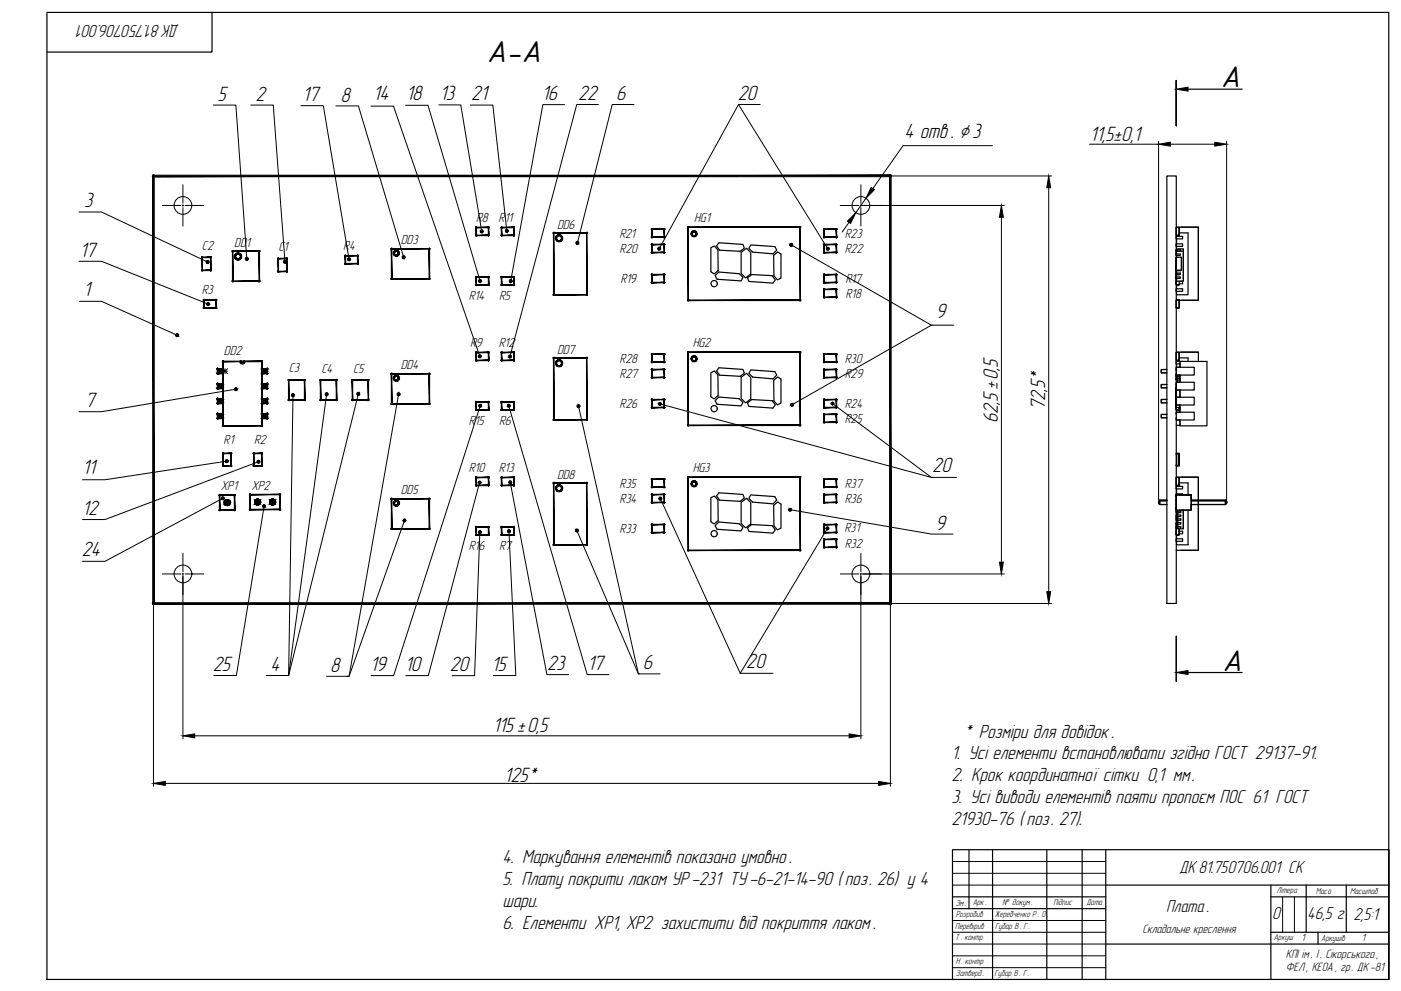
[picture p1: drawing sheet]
<svg xmlns="http://www.w3.org/2000/svg" width="594mm" height="420mm" viewBox="0 0 594 420" stroke-linecap="round" stroke-linejoin="round" font-family="sans-serif">
<defs><g id="words">
<text font-size="13.7" x="206.4" y="26.2">А-А</text>
<g font-size="13.6">
<text x="517.7" y="37.1">А</text>
<text x="518.4" y="284.7">А</text>
</g>
<g font-size="9.1">
<text x="92.2" y="42.8">5</text>
<text x="108.3" y="42.7">2</text>
<text x="128.3" y="42.7">17</text>
<text x="144.4" y="43.3">8</text>
<text x="158.3" y="42.6">14</text>
<text x="172.2" y="42.5">18</text>
<text x="186.5" y="42.4">13</text>
<text x="199.8" y="42.4">21</text>
<text x="229.8" y="42.6">16</text>
<text x="245.2" y="42.6">22</text>
<text x="261.3" y="42.3">6</text>
<text x="312.9" y="42.4">20</text>
<text x="383.6" y="58.7">4 отв . ∅3</text>
<text x="462.2" y="59.6">11,5±0,1</text>
<text x="35.8" y="87.7">3</text>
<text x="33.9" y="108.8">17</text>
<text x="35.4" y="125.5">1</text>
<text x="396.8" y="134.6">9</text>
<text x="36.2" y="172.7">7</text>
<text x="443.2" y="174" transform="rotate(-90 443.2 174)">72,5*</text>
<text x="423.1" y="179.5" transform="rotate(-90 423.1 179.5)">62,5 ±0,5</text>
<text x="35" y="201.1">11</text>
<text x="395.3" y="200.3">20</text>
<text x="34.8" y="218.2">12</text>
<text x="396.7" y="224.6">9</text>
<text x="34.7" y="235.8">24</text>
<text x="90.3" y="284.3">25</text>
<text x="114.8" y="284.4">4</text>
<text x="139.9" y="284.8">8</text>
<text x="156.9" y="284.4">19</text>
<text x="171.6" y="284.4">10</text>
<text x="190.7" y="284.6">20</text>
<text x="208.4" y="284.5">15</text>
<text x="232" y="284.1">23</text>
<text x="249.1" y="284.1">17</text>
<text x="272.6" y="283.8">6</text>
<text x="316.4" y="283.4">20</text>
<text x="208.9" y="310.4">115 ±0,5</text>
<text x="213.9" y="331.5">125*</text>
</g>
<g font-size="8.3">
<text x="408.6" y="312.8">* Розміри для довідок .</text>
<text x="403.5" y="322">1. Усі елементи встановлювати згідно ГОСТ 29137-91.</text>
<text x="403.5" y="331.1">2. Крок координатної сітки 0,1 мм.</text>
<text x="403.5" y="340.3">3. Усі виводи елементів паяти пропоєм ПОС 61 ГОСТ</text>
<text x="403.5" y="349.9">21930-76 ( поз. 27).</text>
<text x="213.1" y="365.8">4. Маркування елементів показано умовно .</text>
<text x="213.1" y="375.3">5. Плату покрити лаком УР -231 ТУ -6-21-14-90 ( поз. 26) у 4</text>
<text x="213.1" y="384.5">шари.</text>
<text x="213.1" y="393.7">6. Елементи XP1, XP2 захистити від покриття лаком .</text>
</g>
<g font-size="7.6">
<text x="76" y="10.6" transform="rotate(-180 76 10.6)">ДК 81.750706.001</text>
<text x="500" y="370">ДК 81.750706.001 СК</text>
<text x="494.5" y="386.5">Плата .</text>
<text x="539.5" y="389.6">О</text>
<text x="554.3" y="389.6">46,5 г</text>
<text x="573.9" y="389.9">2,5:1</text>
</g>
<g font-size="5.8">
<text x="201.9" y="94">R8</text>
<text x="211.4" y="94">R11</text>
<text x="294.4" y="94.1">HG1</text>
<text x="236.2" y="97.1">DD6</text>
<text x="262.6" y="100.8">R21</text>
<text x="358.2" y="100.8">R23</text>
<text x="85.6" y="106">C2</text>
<text x="99.4" y="104.6">DD1</text>
<text x="118" y="106.5">C1</text>
<text x="145.6" y="106.1">R4</text>
<text x="170" y="103.5">DD3</text>
<text x="262.7" y="107.3">R20</text>
<text x="358.2" y="107.3">R22</text>
<text x="85.6" y="124.8">R3</text>
<text x="263" y="120">R19</text>
<text x="358.5" y="120">R17</text>
<text x="198.8" y="127">R14</text>
<text x="211.6" y="127">R5</text>
<text x="358.5" y="126.3">R18</text>
<text x="199.4" y="147">R9</text>
<text x="211.5" y="147">R12</text>
<text x="293.7" y="147.2">HG2</text>
<text x="95" y="150.4">DD2</text>
<text x="236.2" y="150.1">DD7</text>
<text x="262.7" y="153.8">R28</text>
<text x="358.2" y="153.8">R30</text>
<text x="122.4" y="157.6">C3</text>
<text x="136.3" y="158.3">C4</text>
<text x="149.7" y="158.3">C5</text>
<text x="170" y="156.4">DD4</text>
<text x="262.7" y="160.3">R27</text>
<text x="358.2" y="160.3">R29</text>
<text x="262.7" y="173">R26</text>
<text x="358.2" y="173">R24</text>
<text x="358.2" y="179.3">R25</text>
<text x="198.8" y="180">R15</text>
<text x="211.6" y="180">R6</text>
<text x="94.8" y="188.3">R1</text>
<text x="107.8" y="188.3">R2</text>
<text x="198.8" y="200">R10</text>
<text x="211.5" y="200">R13</text>
<text x="236.2" y="203.1">DD8</text>
<text x="293.7" y="200.1">HG3</text>
<text x="93.7" y="207.9">XP1</text>
<text x="106.6" y="207.7">XP2</text>
<text x="170" y="209.5">DD5</text>
<text x="262.7" y="206.8">R35</text>
<text x="358.2" y="206.8">R37</text>
<text x="262.7" y="213.3">R34</text>
<text x="358.2" y="213.3">R36</text>
<text x="262.7" y="226">R33</text>
<text x="358.1" y="225.8">R31</text>
<text x="198.8" y="233">R16</text>
<text x="211.6" y="233">R7</text>
<text x="358.2" y="232.3">R32</text>
</g>
<g font-size="5.3">
<text x="484.4" y="395.6">Складальне креслення</text>
<text x="545.2" y="406">КПІ ім . І . Сікорського ,</text>
<text x="545.2" y="411.8">ФЕЛ , КЕОА , гр. ДК -81</text>
</g>
<g font-size="4.5">
<text x="551.9" y="398.9">1</text>
<text x="577.5" y="399">1</text>
</g>
<g font-size="3.8">
<text x="405.3" y="383.9">Зм .</text>
<text x="412.5" y="383.8">Арк .</text>
<text x="425" y="383.8">№ докум .</text>
<text x="446.7" y="383.7">Підпис</text>
<text x="460.7" y="383.7">Дата</text>
<text x="541.3" y="378.7">Літера</text>
<text x="558" y="379">Маса</text>
<text x="572.5" y="378.9">Масштаб</text>
<text x="405.3" y="388.7">Розробив</text>
<text x="421.9" y="388.7">Жеребченко Р . О</text>
<text x="443.9" y="388.7">.</text>
<text x="405.1" y="393.8">Перевірив</text>
<text x="421.9" y="393.9">Губар В . Г .</text>
<text x="405.1" y="398.5">Т . контр</text>
<text x="540.1" y="398.7">Аркуш</text>
<text x="560.2" y="398.8">Аркушів</text>
<text x="405.3" y="408.6">Н . контр</text>
<text x="405.4" y="413.7">Затверд .</text>
<text x="421.7" y="413.8">Губар В . Г .</text>
</g>
</g></defs>
<g fill="none" stroke="#000" stroke-width=".51">
<path d="M19.9 5.3h569v410h-569zM89.9 5.3v16.8h-70M498.8 34.1v19.2M503.8 37.8h22.9M498.8 53.3v-19.2v19.2M494.8 74.6h4v181.3h-4zM498.8 96.3h9.4v31h-7.4M498.8 96.4h1.2v3.4h-1.2v-3.4h1.2v3.4h-1.2zM498.9 99.8v6.1M500 98.7h3.8v26.3h-4.9v-4.2M500.8 96.3h7.4v31h-8.2M301.4 115.2v-10.2l1.5-.7 1.5 1.7 .1 8.7-1.7 1.4-1.4-.9"/>
<path d="M303.2 116.8l1.6-1.5 8.7 .7 1.6 1.7-.9 1.4-10.1-.7zM304.9 102.9l10.1 .7 .6 1.6-1.7 1.3-8.7-.4-1.4-1.8zM314.3 107l2.3-1.7 1.8 1.8v9.1l-2.2 1.6-1.9-1.9zM317 117.8l1.7-1.4 8.7 .5 1.4 1.8-1.1 1.3-10.1-.7zM318.4 103.8l10.1 .8 .9 1.4-1.6 1.6-8.7-.7-1.6-1.6zM328.1 108.3l1.7-1.5 1.4 1v10.1l-1.5 .8-1.5-1.7zM498.8 103.4h2.7v1.1h-2.7zM498.8 100.2h2.7v1.1h-2.7zM498.8 107.5v.6l.1-.6M498.8 105.9h1.9v.6h-1.9zM498.8 111.6v3.3v-3.3M498.8 112.9v5.2z"/>
<path d="M498.8 118.1l.1 .2M498.8 114.2l.1 4.7M498.8 117.4h1.7v.6h-1.7zM498.8 115.8h1.7v.6h-1.7zM498.8 107.7h1.7v.6h-1.7zM498.8 109.2v5.3M498.8 114.6h2.2v-5.5h-2.2v5.7h.2M498.8 105.9v.6M498.8 115.6v2.2M498.8 119.3v1M498.9 106.6l-.1 1M498.9 107.7v-1.2h2.9v12.7h-2.9v-1.2"/>
<path d="M498.9 108.3v.8M498.9 114.8v1M498.9 116.4v1M498.9 114.6h2M499 114.8h1.5M499 115.8h.1M499 106.5h.2M499 105.9h.2M499.1 114.8h-.1M499.4 105.8l-.6 .1v.6h.6M499.4 105.8v-.3h2.4v12.7M499.4 105.8v.1"/>
<path d="M500.5 115.8v.6h-1.5M501 109.2v5.3M498.8 122.4h2.7v1.1h-2.7zM498.8 127.2h1.2v3.3h-1.2v-3.3h1.2v3.3h-1.2zM500 120.3h1.5v-1h-1.5v1.5h-1.2v-3.4v3.4h1.2M304.9 155.9l10.1 .7 .6 1.6-1.7 1.3-8.7-.4-1.4-1.8zM314.3 159.9l2.3-1.6 1.8 1.8v9.1l-2.2 1.6-1.9-1.9zM318.4 156.8l10.1 .8 .9 1.4-1.6 1.6-8.7-.7-1.6-1.6zM492.4 156.7h2.4h-2.4v1.4h2.4h-2.4zM498.8 149.3h9.4v3.9M498.8 149.4h1.2v3.4h-1.2v-3.4h1.2v3.4h-1.2zM498.8 158.9v.6h.6v1h-.6v.6h.6v1"/>
<path d="M498.8 158.9v.6h1.6M498.8 156.4v1.1M498.8 158.9v.6M498.9 159.5l-.1 1.1v-1h.6M498.9 152.8v2.9M499 159.5h.2M499.4 159.5v1M500 151.7h3.8v1.5M500.4 153.7v2h-1.6v1v-1h7.6v3.3h-7.6v-.9v.9h1.6v3.1h-1.6v.9v-.9h7.6v3.3h-7.6v-1M500.4 155.7v-2.5h11.4v27.3h-11.4v-2.4M500.4 159v3.1M500.8 149.3h7.4"/>
<path d="M501.5 153.2h-2.7v1.1h1.6M301.4 168.2v-10.2l1.5-.7 1.5 1.7 .1 8.7-1.7 1.4-1.4-.9M303.2 169.8l1.6-1.5 8.7 .8 1.6 1.6-.9 1.4-10.1-.7zM317 170.8l1.7-1.4 8.7 .5 1.4 1.8-1.1 1.3-10.1-.7zM328.1 161.3l1.7-1.5 1.4 1v10.1l-1.5 .8-1.5-1.7zM492.4 175.7h2.4h-2.4v1.4h2.4h-2.4zM492.4 169.4h2.4h-2.4v1.4h2.4h-2.4zM492.4 163h2.4h-2.4v1.4h2.4h-2.4zM498.8 170.4v3.4h1.2v-1.1v1.1h-1.2zM498.8 164.4v8.2zM498.8 172.6l1.6 .1M498.8 164.4v1h1.6v3h-1.6v1v-1h7.6v3.3h-7.6v-.9v.9h1.6v3.1h-1.6v.9v-.9h7.6v3.3h-7.6v-1v1h1.6v2"/>
<path d="M498.8 162.7v1.7M498.8 165.4v2.2M498.8 168.6v2.3M498.8 172.3v1M498.9 161.1v1M498.9 173.8v1M499 161.1h.2M499.1 160.5h1.3M499.2 160.5h-.4v.6h1.6M500 173.3h.4M500.4 165.4v3M500.4 171.7v3.1"/>
<path d="M498.8 192.2h1.2v5.3h-1.2zM498.8 197.1l.1 .3 1.1-.3v.4h-1.2zM498.8 192.2h1.2v.4l-.1-.2h-1l-.1 .2zM498.8 180.3h1.6M498.9 192.4h1v5h-1zM499.9 192.6l.1 4.5zM304.9 208.9l10.1 .7 .6 1.6-1.7 1.3-8.7-.4-1.4-1.8zM314.3 213l2.3-1.7 1.8 1.8v9.1l-2.2 1.6-1.9-1.9zM318.4 209.8l10.1 .7 .9 1.5-1.6 1.6-8.7-.7-1.6-1.6zM328.1 214.3l1.7-1.5 1.4 1v10.1l-1.5 .8-1.5-1.7zM491.3 212.8l.5-.5h3h-3l-.5 .5v.6l.5 .5h3h-3M491.8 212.1h3h-3l-.5 .4v.7"/>
<path d="M491.8 212.1l-.5 .4v.9l.5 .5M491.8 212.1v1.8M498.8 202.3h9.4v31h-7.4M498.8 206.2h2.7v1.1h-2.7zM498.8 202.4h1.2v3.4h-1.2v-3.4h1.2v3.4h-1.2zM498.8 220h1.9v.6h-1.9zM498.8 218.4h1.9v.6h-1.9zM498.8 216.7h1.9v.7h-1.9zM498.8 210.6v-.9h6.3v2.4h14.5l.5 .4v.7M498.8 212.3v-2.2v6v-2.2M498.8 209.9h6.3v6.4h-6.3M498.9 205.8l-.1 4.7v-1.1h2.7v.3"/>
<path d="M498.9 217.4v1M499 220h.2M499 218.4h.2M499 216.7h.2M499.4 219v1h-.6v-1.1l.1 1.1M499.4 216.7v-.4v.4h-.6v.7h.6v1h-.6v.6h.6v1h-.6v.6h.6v1h-.6v.6h.6v1h-.6v.7h.6M499.4 217.4v1M500 209.9h5.1v2.4h14.5l.5 .5v.6l-.5 .5h-14.5v2.4h-5.1M500 204.7h3.8v5M500.8 202.3h7.4v31h-9.4M501.8 216.3v7.6v-7.6M503.8 216.3v14.7h-4.9v-4.2"/>
<path d="M505.1 213.6v2.4v-6.3h-6.3v7.1M505.1 212.3h14.5v1.6M505.1 212.1h14.5M505.1 213.9h14.5M519.6 212.1l.5 .4v.9l-.5 .5M519.6 212.1v1.5M519.6 212.3l.5 .5M301.4 221.2v-10.2l1.5-.7 1.5 1.7 .1 8.7-1.7 1.4-1.4-.9M303.2 222.8l1.6-1.5 8.7 .8 1.6 1.6-.9 1.4-10.1-.7zM317 223.8l1.7-1.4 8.7 .5 1.4 1.8-1.1 1.3-10.1-.7zM498.8 228.4h2.7v1.1h-2.7zM498.8 223.4v3.4h1.2v-2.6v2.6h-1.2z"/>
<path d="M498.8 223.2h1.9v.7h-1.9zM498.8 225.2v1.1M498.9 220.6v1M499 223.9h.2M499 223.2h.2M499 222.2h.2M499 220.6h.2M499.1 221.6h1.6v.6h-1.9v-.6h.4M499.4 223.2h-.6v-1.1l.1 1.1M499.4 223.9v.3h2.4v-.3M499.4 220.6v1M499.4 222.2v1"/>
<path d="M499.4 223.9h.1M500 225.2h1.5v1.1h-1.5M498.8 269.7v19.3M503.8 285.1h22.9M410.9 360.2v25M420.9 360.2v55.1M443.9 360.2v55.1M458.9 360.2v55.1M468.9 360.2v55.1M468.9 375.3h120M538.9 375.3v40M553.9 375.3v20"/>
<path d="M570.9 375.3v20M588.9 360.2v55.1v-55.1h-185v55.1M403.9 380.3h65M403.9 385.2h65M538.9 395.3h50M538.9 380.3h50M558.9 395.3v5M468.9 400.3h120"/>
<circle cx="302.8" cy="120.3" r="1.32"/>
<circle cx="302.8" cy="173.3" r="1.32"/>
<circle cx="302.8" cy="226.3" r="1.32"/>
</g>
<g fill="none" stroke="#000" stroke-width=".42">
<path d="M90.5 44.5h9.5l4.6 65.1M106.3 44.5h9.6l4.9 66.3M127.6 44.8h9.5l10.9 64.9M142.4 44.9h9.6l19.1 64M157.3 45h9.5l36.6 105.8M172 44.6h9.5l22 74.3M186.1 44.5h9.3l8.8 53.4M199.4 44.5h9.6l5.9 53.2M239.4 44.4h-9.2l-13.6 74.5M253.8 44.3h-9.2l-28.3 106.7M268.8 44.3h-9.2l-14.7 58.5M313.1 44.3l37.9 61.1"/>
<path d="M322.4 44.3h-9.3l-33.4 60.9M491.3 59.9v152M520.1 59.9v152M77.6 78.4v7.8M365 78.4v7.8M378.2 74.6h67.7M420.8 61.8h-37.9l-12.8 18.2M444.7 79.6v171.3M462 61.1h29.3M496.3 61.1h18.8M33.5 89.9h9.5l44.8 21.1M68.8 87.1h7.9"/>
<path d="M77.3 87.1h.6M77.6 86.8v.6M77.6 88v7.9M78.5 87.1h7.8M81.3 87.1h.1M356.3 87.1h7.9M360 94.3l-2.9 4.1M364.8 87.1h.6M365 86.8v.6M365 88v7.9M365.7 87.1h60.2M367.2 84l-4.3 6.2"/>
<path d="M368.8 87.1h.1M424.6 92.1v146.3M33.5 110.8h9.5l45 18M335.7 103.9l59.2 34h.5M33.7 127.8h9.3l31.9 14.2M404.5 137.9h-9.6l-58.8 33.6M94.3 157.4h.1M94.4 156.3l2.1 2.1M94.4 157.4h2.1M95.4 156.3v2.1M96.5 156.3l-2.1 2.1M113.3 157.4h.1"/>
<path d="M94.3 163.7h.1M94.3 170.1h.1M94.3 176.4h.1M99.8 165l-56.8 9.6h-9.5M113.3 176.4h.1M113.3 170.1h.1M113.3 163.7h.1M138.5 167.4l-16.1 119h-9.5M151.9 167.2l-29.5 119.2h-.8h.8l1.8-118.6M169 167.4l-21 119.3h-9.5M203.6 172.2l-36.7 114.2h-9.5M215.8 172.2l33.2 113.8h9.2"/>
<path d="M245.4 172.4l25.3 113.3h9.2M280 171.3l114.9 31.1h10.7M353.2 171.3l41.7 31.1h.5M95.9 195.6l-51.4 7.8h-9.5M109.4 195.8l-64.9 24.5h-9.5M94.3 211.4l-49.8 26.6h-9.5M97.6 213.1h.1M110.5 212.9h.1M112 214.9l-11.8 71.5h-9.5M116.8 212.9h.1M203.3 204.8l-21.7 81.6h-9.5M216.4 204.8l15.5 81.2h9.2"/>
<path d="M280.1 211.6l33.8 73.9h13.9M335.2 216.1l59.7 10.3h9.2M77.6 234.6v7.9M171.4 220.9l-23.4 65.8h-.8M203.5 225.9l-2.3 60.6h-9.5M215.8 225.5l2.9 60.9h-9.5M244.7 225.1l26 60.6h.5M350.9 224l-37 61.5M365 234.6v7.9M65.1 256.5v76.9M68.8 243.3h7.9M77.3 243.3h.6"/>
<path d="M77.6 243v.7M77.6 244v69.2M78.5 243.3h7.8M81.3 243.3h.1M356.3 243.3h7.9M364.8 243.3h.6M365 243v.7M365 244v69.2M365.7 243.3h60.2M368.8 243.3h.1M377.6 256.5v76.9M378.2 255.9h67.7"/>
<path d="M82.6 312h277.5M70.1 332.1h302.5M403.9 375.3h65M403.9 370.3h65M403.9 365.3h65M403.9 395.3h65M403.9 390.3h65M543.9 380.3v15M548.9 380.3v15M403.9 410.3h65M403.9 405.2h65M403.9 400.3h65"/>
<circle cx="77.6" cy="87.1" r="3.8"/>
<circle cx="365.1" cy="87.1" r="3.8"/>
<circle cx="93.3" cy="157.4" r="1.01"/>
<circle cx="112.3" cy="157.4" r="1.01"/>
<circle cx="93.3" cy="163.7" r="1.01"/>
<circle cx="93.3" cy="176.4" r="1.01"/>
<circle cx="93.3" cy="170.1" r="1.01"/>
<circle cx="112.3" cy="176.4" r="1.01"/>
<circle cx="112.3" cy="163.7" r="1.01"/>
<circle cx="112.3" cy="170.1" r="1.01"/>
<circle cx="96.3" cy="213.1" r="1.26"/>
<circle cx="109.2" cy="212.9" r="1.26"/>
<circle cx="115.6" cy="212.9" r="1.26"/>
<circle cx="77.6" cy="243.3" r="3.8"/>
<circle cx="365.1" cy="243.3" r="3.8"/>
</g>
<g fill="#000" stroke="#000" stroke-width=".42">
<path d="M498.8 37.8l5-.8v1.6zM369.4 79.5l1.4 .9-3.6 3.6zM444.7 74.6l.8 5h-1.6zM491.3 61.1l5-.8v1.7zM515.1 60.3l5 .8-5 .9zM204.2 97.9l.1 .2zM204.3 98.1h.5zM214.9 97.7v.2zM214.9 97.9h.5zM362.9 90.2l-2.2 4.5-1.4-.9zM424.6 87.1l.9 5h-1.7zM87.8 110.9l.2 .2z"/>
<path d="M88 111.1l.5 .2zM104.6 109.6l.1 .2zM104.7 109.8h.5zM120.8 110.8v.2zM120.8 111h.6zM147.9 109.7l.1 .3zM148 110l.5 .1zM171.1 108.9l.1 .2zM171.2 109.1h.5zM203.5 119.1h.6zM216.6 118.9v.3zM216.6 119.2h.5z"/>
<path d="M244.9 102.8l-.1 .2zM244.8 103h.5zM279.6 105.2v.2zM279.6 105.4h.4zM335.5 103.8l.2 .2zM335.5 103.8h.5zM351 105.4h.5zM88 128.8l.2 .1zM88.2 128.9l.5 .2zM75 142l.1 .1zM75.1 142.1h.6zM93.1 158.3h.4z"/>
<path d="M93.1 156.4h.3zM112.1 158.3h.5zM112.2 156.4h.2zM203.3 150.9l.1 .2zM203.4 151.1h.5zM216.2 151v.2zM216.2 151.2h.5zM93.1 164.7h.4zM93.1 171h.4zM93.1 177.4h.4zM93.1 162.7h.3zM93.1 169.1h.3z"/>
<path d="M93.1 175.4h.3zM99.8 165h.3zM100.1 165h.5zM112.1 177.4h.5zM112.1 171h.5zM112.1 164.7h.5zM112.2 175.4h.2zM112.2 169.1h.2zM112.2 162.7h.2zM124.2 167.6v.2zM124.2 167.6h.5zM138.5 167.1l-.1 .3z"/>
<path d="M138.5 167.1h.5zM152 167l-.1 .2zM152 167l.4 .2zM169 167.1v.3zM169 167.1h.5zM203.6 172l-.1 .2zM203.6 172h.5zM215.7 172l.1 .2zM215.7 172h.5zM245.3 172.2l.1 .2zM245.3 172.2h.5zM279.8 171.3h.3z"/>
<path d="M279.8 171.3h.5zM335.9 171.6l.1-.2zM335.9 171.6h.5zM353 171.1l.2 .2zM353 171.1h.5zM95.9 195.5h.2zM96.1 195.5h.6zM109.4 195.8h.2zM109.6 195.8h.5zM94.2 211.4l.3-.1zM94.5 211.3h.5zM96 214.3h.6z"/>
<path d="M96.1 211.9h.3zM109 214.1h.5zM109 211.6h.4zM112 214.6l-.1 .3zM112 214.6h.5zM115.3 214.1h.6zM115.4 211.6h.3zM203.4 204.6l-.2 .2zM203.4 204.6l.4 .2zM216.4 204.5v.3zM216.4 204.5l.4 .2zM280 211.4l.1 .2z"/>
<path d="M280 211.4h.5zM335 216.1h.3zM335 216.1l.5 .2zM171.5 220.7l-.1 .2zM171.5 220.7h.5zM203.5 225.7l-.1 .2zM203.5 225.7l.4 .2zM215.8 225.2l.1 .3zM215.8 225.2l.5 .2zM244.6 224.9l.1 .2zM244.6 224.9h.5zM350.9 224l.4 .2z"/>
<path d="M423.8 238.4h1.7l-.9 4.9zM443.9 250.9h1.6l-.8 5zM498.8 285.1l5-.8v1.7zM77.6 312l5-.9v1.7zM360.1 311.1l4.9 .9-4.9 .8zM65.1 332.1l5-.8v1.7zM372.6 331.3l5 .8-5 .9z"/>
<path d="M64.8 74.6h.3zM64.8 74.8l.3-.2zM65.1 74.6l-.2 .3z"/>
<path d="M64.8 74.6h.3zM64.8 74.8l.3-.2zM65.1 74.6l-.2 .3z"/>
<path d="M64.9 74.3l.2 .3zM64.9 74.3l.2 .3zM64.8 74.5l.3 .1z"/>
<path d="M65.1 74.6v.3zM65.1 74.6l.2 .2zM65.1 74.6l.2 .2z"/>
<path d="M65.1 74.3v.6l312.5-.6zM65.1 74.9l312.5-.6v.6z"/>
<path d="M64.9 74.3l.2 .3zM64.9 74.3l.2 .3zM64.8 74.5l.3 .1z"/>
<path d="M65.1 74.6v.3zM65.1 74.6l.2 .2zM65.1 74.6l.2 .2z"/>
<path d="M65.1 74.6h.3zM65.2 74.3l-.1 .3zM65.1 74.3v.3z"/>
<path d="M65.1 74.6h.3zM65.2 74.3l-.1 .3zM65.1 74.3v.3z"/>
<path d="M377.2 74.6h.4zM377.3 74.8l.3-.2zM377.6 74.6l-.2 .3z"/>
<path d="M377.2 74.6h.4zM377.3 74.8l.3-.2zM377.6 74.6l-.2 .3z"/>
<path d="M377.4 74.3l.2 .3zM377.4 74.3l.2 .3zM377.3 74.5l.3 .1z"/>
<path d="M377.6 74.6v.3zM377.6 74.6l.2 .2zM377.6 74.6l.2 .2z"/>
<path d="M377.4 74.3l.2 .3zM377.4 74.3l.2 .3zM377.3 74.5l.3 .1z"/>
<path d="M377.6 74.6v.3zM377.6 74.6l.2 .2zM377.6 74.6l.2 .2z"/>
<path d="M377.6 74.6h.3zM377.7 74.3l-.1 .3zM377.6 74.3v.3z"/>
<path d="M377.6 74.6h.3zM377.7 74.3l-.1 .3zM377.6 74.3v.3z"/>
<path d="M201.8 96.4v3.4h.3zM201.8 96.4h.3v3.4z"/>
<path d="M201.9 96.3v.3l5.3-.3zM201.9 96.6l5.3-.3v.3z"/>
<path d="M201.9 99.7v.2l5.3-.2zM201.9 99.9l5.3-.2v.2z"/>
<path d="M203.8 98.3l.5-.2zM203.9 98.5l.4-.4zM204.3 98.1v.5z"/>
<path d="M203.9 97.7l.4 .4zM203.8 97.9l.5 .2zM203.8 98.1h.5z"/>
<path d="M204.3 98.1v.5zM204.3 98.1l.3 .4zM204.3 98.1l.3 .4z"/>
<path d="M204.3 97.6v.5zM204.1 97.6l.2 .5zM203.9 97.7l.4 .4z"/>
<path d="M204.3 98.1h.5zM204.3 98.1l.3-.4zM204.5 97.6l-.2 .5z"/>
<path d="M207.1 96.4v3.4h.2zM207.1 96.4h.2v3.4z"/>
<path d="M212.6 96.4v3.4h.2zM212.6 96.4h.2v3.4z"/>
<path d="M212.7 99.7v.2l5.2-.2zM212.7 99.9l5.2-.2v.2z"/>
<path d="M212.7 96.3v.3l5.2-.3zM212.7 96.6l5.2-.3v.3z"/>
<path d="M214.5 98.1l.4-.2zM214.9 97.9l-.3 .3zM214.9 97.9v.5z"/>
<path d="M214.6 97.6l.3 .3zM214.5 97.7l.4 .2zM214.4 97.9h.5z"/>
<path d="M214.9 97.9v.5zM214.9 97.9l.2 .5zM214.9 97.9l.4 .3z"/>
<path d="M214.9 97.4v.5zM214.7 97.4l.2 .5zM214.6 97.6l.3 .3z"/>
<path d="M214.9 97.9h.5zM214.9 97.9l.5-.2zM215.1 97.4l-.2 .5z"/>
<path d="M217.8 96.4v3.4h.3zM217.8 96.4h.3v3.4z"/>
<path d="M234.8 98.6v.3l14-.3zM234.8 98.9l14-.3v.3z"/>
<path d="M276.4 97v.3l5.3-.3zM276.4 97.3l5.3-.3v.3z"/>
<path d="M291.8 96.2v.2l47.5-.2zM291.8 96.4l47.5-.2v.2z"/>
<path d="M293.2 98.8l.3 .1-.3 .2zM293.2 99.1l.3-.2zM293.2 99.1h.2l-.2 .3zM293.4 99.1l-.2 .3zM293.2 99.4l.3-.1-.2 .4zM293.5 99.3l-.2 .4zM293.3 99.7l.2-.2v.4zM293.5 99.5v.4zM293.5 99.9l.2-.2v.4zM293.7 99.7v.4zM293.9 99.9l.1 .3zM293.9 99.9l.1 .3zM294.1 100l.2 .2zM294.1 100l.2 .2zM294.3 100l.3 .2zM294.3 100l.3 .2zM294.5 100l.4 .1zM294.5 100l.4 .1zM294.8 99.9h.3zM294.8 99.9h.3zM294.9 99.7h.4zM295.1 99.5l-.2 .2h.4zM295.1 99.5l.3-.1zM295.2 99.3l-.1 .2 .3-.1zM295.2 99.3l.2-.2zM295.2 99.1v.2l.2-.2zM295.4 98.8l-.2 .3zM295.2 98.9v.2l.2-.3zM295.3 98.5l-.1 .4zM295.1 98.7l.1 .2 .1-.4zM295.1 98.3v.4zM294.9 98.5l.2 .2v-.4zM294.9 98.1v.4zM294.9 98.1v.4zM294.6 98l.2 .4zM294.6 98l.2 .4zM294.3 98h.3l-.1 .3zM294.3 98l.2 .3zM294 98l.3 .2zM294 98l.3 .2zM293.7 98.1l.3-.1 .1 .3zM293.7 98.1l.4 .2zM293.5 98.3l.4 .1zM293.5 98.3l.4 .1zM293.5 98.3l.2 .2h-.4zM293.3 98.5h.4zM293.3 98.5l.2 .2-.3 .1zM293.2 98.8l.3-.1z"/>
<path d="M349.4 97v.3l5.3-.3zM349.4 97.3l5.3-.3v.3z"/>
<path d="M85.6 109.1v5.5h.3zM85.6 109.1h.3v5.5z"/>
<path d="M85.8 109v.2l3.6-.2zM85.8 109.2l3.6-.2v.2z"/>
<path d="M85.8 114.5v.2l3.6-.2zM85.8 114.7l3.6-.2v.2z"/>
<path d="M87.6 111.3l.4-.2zM87.7 111.4l.3-.3zM88 111.1l-.2 .4z"/>
<path d="M87.7 110.7l.3 .4zM87.6 110.9l.4 .2zM87.5 111.1h.5z"/>
<path d="M88 111.1l.2 .4zM88 111.1l.2 .4zM88 111.1l.5 .2z"/>
<path d="M88 110.6v.5zM87.8 110.6l.2 .5zM87.7 110.7l.3 .4z"/>
<path d="M88 111.1l.5-.2zM88.4 110.7l-.4 .4zM88.2 110.6l-.2 .5z"/>
<path d="M89.2 109.1v5.5h.3zM89.2 109.1h.3v5.5z"/>
<path d="M98.6 106.5v12.7h.2zM98.6 106.5h.2v12.7z"/>
<path d="M98.7 106.4v.2l11.2-.2zM98.7 106.6l11.2-.2v.2z"/>
<path d="M98.7 119.1v.3l11.2-.3zM98.7 119.4l11.2-.3v.3z"/>
<path d="M99.6 108.4l.3 .1-.3 .2zM99.6 108.7l.3-.2zM99.6 108.7h.2l-.2 .3zM99.8 108.7l-.2 .3zM99.6 109h.3l-.2 .3zM99.9 109l-.2 .3zM99.7 109.3l.2-.1v.4zM99.9 109.2v.4zM99.9 109.6l.2-.2v.4zM100.1 109.4v.4zM100.2 109.6l.1 .4zM100.2 109.6l.1 .4zM100.4 109.7l.2 .4zM100.4 109.7l.2 .4zM100.7 109.8l.2 .3h-.3zM100.7 109.8l.2 .3zM100.9 109.9l.3 .2zM100.9 109.9l.3 .2zM101.2 109.8l.3 .2zM101.2 109.8l.3 .2zM101.4 109.7l.4 .1zM101.4 109.7l.4 .1zM101.6 109.6h.4zM101.6 109.6h.4zM101.8 109.4l.4-.1zM101.9 109.2l-.1 .2 .4-.1zM101.9 109.2l.4-.2-.1 .3zM102 109l-.1 .2 .4-.2zM102 109l.3-.3v.3zM102.1 108.7l-.1 .3 .3-.3zM102.3 108.4l-.2 .3zM102 108.5l.1 .2 .2-.3zM102.2 108.1l-.2 .4zM101.9 108.2l.1 .3 .2-.4zM102 107.9l-.1 .3zM101.8 108l.1 .2 .1-.3zM101.8 107.7v.3zM101.8 107.7v.3zM101.5 107.5l.1 .4zM101.5 107.5l.1 .4zM101.2 107.4l.2 .3zM101.2 107.4l.2 .3zM100.9 107.4h.3v.2zM100.9 107.4l.3 .2zM100.6 107.4l.3 .2zM100.6 107.4l.3 .2zM100.3 107.5l.4 .1zM100.3 107.5l.4 .1zM100.1 107.7h.3zM100.1 107.7h.3zM100.1 107.7l.1 .2h-.3zM99.9 107.9h.3zM99.9 107.9l.2 .1-.4 .1zM99.7 108.1l.4-.1zM99.7 108.1l.2 .1-.3 .2zM99.6 108.4l.3-.2z"/>
<path d="M104.2 110l.5-.2zM104.3 110.1l.4-.3zM104.7 109.8v.5z"/>
<path d="M104.3 109.4l.4 .4zM104.2 109.6l.5 .2zM104.1 109.8h.6z"/>
<path d="M104.7 109.8v.5zM104.7 109.8l.3 .3zM104.7 109.8l.3 .3z"/>
<path d="M104.7 109.3v.5zM104.5 109.3l.2 .5zM104.3 109.4l.4 .4z"/>
<path d="M104.7 109.8h.5zM104.7 109.8l.4-.2zM104.8 109.3l-.1 .5z"/>
<path d="M109.8 106.5v12.7h.3zM109.8 106.5h.3v12.7z"/>
<path d="M117.9 109.6v5.5h.2zM117.9 109.6h.2v5.5z"/>
<path d="M118 115v.2l3.6-.2zM118 115.2l3.6-.2v.2z"/>
<path d="M118 109.5v.2l3.6-.2zM118 109.7l3.6-.2v.2z"/>
<path d="M120.4 111.2l.4-.2zM120.5 111.3l.3-.3zM120.8 111v.5z"/>
<path d="M120.5 110.6l.3 .4zM120.4 110.8l.4 .2zM120.3 111h.5z"/>
<path d="M120.8 111v.5zM120.8 111l.4 .3zM120.8 111l.4 .3z"/>
<path d="M120.8 110.5v.5zM120.7 110.5l.1 .5zM120.5 110.6l.3 .4z"/>
<path d="M120.8 111h.6zM120.8 111l.4-.4zM121 110.5l-.2 .5z"/>
<path d="M121.5 109.6v5.5h.3zM121.5 109.6h.3v5.5z"/>
<path d="M146.3 108.4v3.4h.3zM146.3 108.4h.3v3.4z"/>
<path d="M146.4 111.7v.2l5.3-.2zM146.4 111.9l5.3-.2v.2z"/>
<path d="M146.4 108.3v.3l5.3-.3zM146.4 108.6l5.3-.3v.3z"/>
<path d="M147.5 110.1l.5-.1zM147.6 110.3l.4-.3zM148 110v.5z"/>
<path d="M147.6 109.6l.4 .4zM147.5 109.8l.5 .2zM147.5 110h.5z"/>
<path d="M148 110v.5zM148 110l.2 .4zM148 110l.5 .1z"/>
<path d="M148 109.5v.5zM147.8 109.5l.2 .5zM147.6 109.6l.4 .4z"/>
<path d="M148 110l.5-.2zM148.3 109.6l-.3 .4zM148.2 109.5l-.2 .5z"/>
<path d="M151.6 108.4v3.4h.2zM151.6 108.4h.2v3.4z"/>
<path d="M165.9 105.5v12.7h.3zM165.9 105.5h.3v12.7z"/>
<path d="M166.1 105.4v.2l16-.2zM166.1 105.6l16-.2v.2z"/>
<path d="M166.1 118.1v.3l16-.3zM166.1 118.4l16-.3v.3z"/>
<path d="M167 107.1h.2l-.3 .3zM166.9 107.4l.3-.3zM166.9 107.4h.3l-.2 .2zM167.2 107.4l-.2 .2zM167 107.6h.2l-.1 .3zM167.2 107.6l-.1 .3zM167.1 107.9l.2-.1v.4zM167.3 107.8v.4zM167.3 108.2l.1-.2 .1 .3zM167.4 108l.1 .3zM167.6 108.1l.2 .4zM167.6 108.1l.2 .4zM167.8 108.2l.3 .3zM167.8 108.2l.3 .3zM168.1 108.2l.2 .3zM168.1 108.2l.2 .3zM168.3 108.2l.3 .1-.3 .2zM168.3 108.2l.3 .1zM168.5 108.1l.4 .1zM168.5 108.1l.4 .1zM168.7 108l.3-.1zM168.8 107.8l-.1 .2 .3-.1zM168.8 107.8l.3-.2zM168.9 107.6l-.1 .2 .3-.2zM168.9 107.6l.3-.2zM168.9 107.4v.2l.3-.2zM169.1 107.1l-.2 .3zM168.9 107.1v.3l.2-.3zM169 106.8l-.1 .3zM168.8 106.9l.1 .2 .1-.3zM168.9 106.6l.1 .2-.2 .1zM168.9 106.6l-.1 .3zM168.6 106.4l.1 .3zM168.6 106.4l.1 .3zM168.3 106.3l.2 .3zM168.3 106.3l.2 .3zM168.1 106.2l.2 .3zM168.1 106.2l.2 .3zM167.8 106.3l.3 .2zM167.8 106.3l.3 .2zM167.5 106.4l.3 .1zM167.5 106.4l.3 .1zM167.3 106.6l.2-.2 .1 .2zM167.3 106.6h.3zM167.3 106.6l.1 .1-.3 .1zM167.1 106.8l.3-.1zM167.1 106.8l.2 .1-.3 .2zM167 107.1l.3-.2z"/>
<path d="M170.7 109.3l.5-.2zM170.8 109.4l.4-.3zM171.2 109.1v.5z"/>
<path d="M170.8 108.7l.4 .4zM170.7 108.9l.5 .2zM170.7 109.1h.5z"/>
<path d="M171.2 109.1v.5zM171.2 109.1l.3 .3zM171.2 109.1l.4 .2z"/>
<path d="M171.2 108.6v.5zM171 108.6l.2 .5zM170.8 108.7l.4 .4z"/>
<path d="M171.2 109.1h.5zM171.2 109.1l.3-.4zM171.4 108.6l-.2 .5z"/>
<path d="M181.9 105.5v12.7h.3zM181.9 105.5h.3v12.7z"/>
<path d="M201.9 117.3v.3l5.3-.3zM201.9 117.6l5.3-.3v.3z"/>
<path d="M203.1 119.3l.4-.2zM203.5 119.1l-.1 .5zM203.5 119.1v.5z"/>
<path d="M203.2 118.8l.3 .3zM203.1 118.9l.4 .2zM203.1 119.1h.4z"/>
<path d="M203.5 119.1v.5zM203.5 119.1l.4 .4zM203.5 119.1l.4 .4z"/>
<path d="M203.5 118.6v.5zM203.4 118.7l.1 .4zM203.2 118.8l.3 .3z"/>
<path d="M203.5 119.1h.6zM203.5 119.1l.5-.2zM203.7 118.7l-.2 .4z"/>
<path d="M212.7 117.3v.3l5.2-.3zM212.7 117.6l5.2-.3v.3z"/>
<path d="M216.1 119.4l.5-.2zM216.2 119.5l.4-.3zM216.6 119.2v.5z"/>
<path d="M216.2 118.8l.4 .4zM216.1 119l.5 .2zM216.1 119.2h.5z"/>
<path d="M216.6 119.2v.5zM216.6 119.2l.2 .4zM216.6 119.2l.4 .2z"/>
<path d="M216.6 118.7v.5zM216.4 118.7l.2 .5zM216.2 118.8l.4 .4z"/>
<path d="M216.6 119.2h.5zM216.9 118.8l-.3 .4zM216.8 118.7l-.2 .5z"/>
<path d="M235.7 100.7h.3l-.3 .3zM235.7 101l.3-.3zM235.7 101h.2l-.2 .3zM235.9 101l-.2 .3zM235.7 101.3l.3-.1-.2 .4zM236 101.2l-.2 .4zM235.8 101.6l.2-.1v.3zM236 101.5v.3zM236 101.8l.2-.1v.4zM236.2 101.7v.4zM236.4 101.9l.1 .3zM236.4 101.9l.1 .3zM236.6 102l.2 .3zM236.6 102l.2 .3zM236.8 102.1l.3 .3zM236.8 102.1l.3 .3zM237.1 102.1l.3 .2zM237.1 102.1l.3 .2zM237.3 102.1l.4 .1zM237.3 102.1l.4 .1zM237.5 102l.4 .1zM237.5 102l.4 .1zM237.8 101.9l.3-.1zM237.9 101.7l-.1 .2 .3-.1zM237.9 101.7l.4-.1-.2 .2zM238.1 101.5l-.2 .2 .4-.1zM238.1 101.5l.3-.2zM238.2 101.2l-.1 .3 .3-.2zM238.2 101.2l.2-.2v.3zM238.2 101v.2l.2-.2zM238.4 100.7l-.2 .3zM238.2 100.7v.3l.2-.3zM238.3 100.4l.1 .3h-.2zM238.1 100.5l.1 .2 .1-.3zM238.1 100.1v.4zM237.9 100.3l.2 .2v-.4zM237.9 99.9v.4zM237.9 99.9v.4zM237.7 99.8l.2 .1-.1 .2zM237.7 99.8l.1 .3zM237.4 99.6l.1 .4zM237.4 99.6l.1 .4zM237.1 99.6l.2 .3zM237.1 99.6l.2 .3zM236.8 99.6l.3 .3zM236.8 99.6l.3 .3zM236.5 99.8l.3 .1zM236.5 99.8l.3 .1zM236.2 99.9l.4 .1zM236.2 99.9l.4 .1zM236.2 99.9l.2 .2h-.4zM236 100.1h.4zM236 100.1l.2 .2-.4 .1zM235.8 100.4l.4-.1zM235.8 100.4l.2 .1-.3 .2zM235.7 100.7l.3-.2z"/>
<path d="M244.4 103.2l.4-.2zM244.8 103l-.1 .5zM244.8 103v.5z"/>
<path d="M244.5 102.6l.3 .4zM244.4 102.8l.4 .2zM244.4 103h.4z"/>
<path d="M244.8 103l.3 .5zM244.8 103l.3 .5zM244.8 103l.4 .3z"/>
<path d="M244.8 102.5v.5zM244.7 102.5l.1 .5zM244.5 102.6l.3 .4z"/>
<path d="M244.8 103h.5zM245.2 102.6l-.4 .4zM245.1 102.5l-.3 .5z"/>
<path d="M276.3 97.2v3.4h.2zM276.3 97.2h.2v3.4z"/>
<path d="M276.3 103.7v3.4h.2zM276.3 103.7h.2v3.4z"/>
<path d="M276.3 116.4v3.4h.2zM276.3 116.4h.2v3.4z"/>
<path d="M276.4 100.4v.3l5.3-.3zM276.4 100.7l5.3-.3v.3z"/>
<path d="M276.4 106.9v.3l5.3-.3zM276.4 107.2l5.3-.3v.3z"/>
<path d="M276.4 103.5v.3l5.3-.3zM276.4 103.8l5.3-.3v.3z"/>
<path d="M276.4 119.7v.2l5.3-.2zM276.4 119.9l5.3-.2v.2z"/>
<path d="M276.4 116.3v.3l5.3-.3zM276.4 116.6l5.3-.3v.3z"/>
<path d="M279.1 105.6l.5-.2zM279.2 105.8l.4-.4zM279.6 105.4v.5z"/>
<path d="M279.2 105l.4 .4zM279.1 105.2l.5 .2zM279 105.4h.6z"/>
<path d="M279.6 105.4v.5zM279.6 105.4l.1 .5zM279.6 105.4l.3 .4z"/>
<path d="M279.6 104.9v.5zM279.4 104.9l.2 .5zM279.2 105l.4 .4z"/>
<path d="M279.6 105.4h.4zM279.9 105l-.3 .4zM279.7 104.9l-.1 .5z"/>
<path d="M281.6 97.2v3.4h.2zM281.6 97.2h.2v3.4z"/>
<path d="M281.6 103.7v3.4h.2zM281.6 103.7h.2v3.4z"/>
<path d="M281.6 116.4v3.4h.2zM281.6 116.4h.2v3.4z"/>
<path d="M335.1 104l.4-.2zM335.5 103.8l-.2 .5zM335.5 103.8v.5z"/>
<path d="M335.2 103.5l.3 .3zM335.1 103.6l.4 .2zM335 103.8h.5z"/>
<path d="M335.5 103.8v.5zM335.5 103.8l.4 .4zM335.5 103.8l.4 .4z"/>
<path d="M335.5 103.3v.5zM335.3 103.4l.2 .4zM335.2 103.5l.3 .3z"/>
<path d="M335.5 103.8h.5zM335.5 103.8l.4-.3zM335.7 103.4l-.2 .4z"/>
<path d="M349.3 97.2v3.4h.3zM349.3 97.2h.3v3.4z"/>
<path d="M349.3 103.7v3.4h.3zM349.3 103.7h.3v3.4z"/>
<path d="M349.3 116.4v3.4h.3zM349.3 116.4h.3v3.4z"/>
<path d="M349.4 100.4v.3l5.3-.3zM349.4 100.7l5.3-.3v.3z"/>
<path d="M349.4 103.5v.3l5.3-.3zM349.4 103.8l5.3-.3v.3z"/>
<path d="M349.4 106.9v.3l5.3-.3zM349.4 107.2l5.3-.3v.3z"/>
<path d="M349.4 116.3v.3l5.3-.3zM349.4 116.6l5.3-.3v.3z"/>
<path d="M349.4 119.7v.2l5.3-.2zM349.4 119.9l5.3-.2v.2z"/>
<path d="M350.5 105.6l.5-.2zM350.6 105.8l.4-.4zM351 105.4l-.2 .5z"/>
<path d="M350.6 105.1l.4 .3zM350.5 105.3l.5 .1zM350.5 105.4h.5z"/>
<path d="M351 105.4l.2 .5zM351 105.4l.4 .4zM351 105.4l.4 .4z"/>
<path d="M351 104.9v.5zM350.8 105l.2 .4zM350.6 105.1l.4 .3z"/>
<path d="M351 105.4h.5zM351 105.4l.4-.3zM351.2 105l-.2 .4z"/>
<path d="M354.5 97.2v3.4h.3zM354.5 97.2h.3v3.4z"/>
<path d="M354.5 103.7v3.4h.3zM354.5 103.7h.3v3.4z"/>
<path d="M354.5 116.4v3.4h.3zM354.5 116.4h.3v3.4z"/>
<path d="M86.3 127.2v3.3h.3zM86.3 127.2h.3v3.3z"/>
<path d="M86.4 130.4v.3l5.3-.3zM86.4 130.7l5.3-.3v.3z"/>
<path d="M86.4 127.1v.2l5.3-.2zM86.4 127.3l5.3-.2v.2z"/>
<path d="M87.8 129.1l.4-.2zM87.9 129.3l.3-.4zM88.2 128.9v.5z"/>
<path d="M87.9 128.5l.3 .4zM87.8 128.7l.4 .2zM87.7 128.9h.5z"/>
<path d="M88.2 128.9v.5zM88.2 128.9l.2 .5zM88.2 128.9l.5 .2z"/>
<path d="M88.2 128.4v.5zM88 128.4l.2 .5zM87.9 128.5l.3 .4z"/>
<path d="M88.2 128.9l.5-.2zM88.6 128.5l-.4 .4zM88.4 128.4l-.2 .5z"/>
<path d="M91.6 127.2v3.3h.2zM91.6 127.2h.2v3.3z"/>
<path d="M201.8 117.4v3.4h.3zM201.8 117.4h.3v3.4z"/>
<path d="M201.9 120.7v.2l5.3-.2zM201.9 120.9l5.3-.2v.2z"/>
<path d="M207.1 117.4v3.4h.2zM207.1 117.4h.2v3.4z"/>
<path d="M212.6 117.4v3.4h.2zM212.6 117.4h.2v3.4z"/>
<path d="M212.7 120.7v.2l5.2-.2zM212.7 120.9l5.2-.2v.2z"/>
<path d="M217.8 117.4v3.4h.3zM217.8 117.4h.3v3.4z"/>
<path d="M234.7 98.7v26.3h.2zM234.7 98.7h.2v26.3z"/>
<path d="M234.8 124.9v.2l14-.2zM234.8 125.1l14-.2v.2z"/>
<path d="M248.7 98.7v26.3h.2zM248.7 98.7h.2v26.3z"/>
<path d="M291.7 96.3v31h.2zM291.7 96.3h.2v31z"/>
<path d="M291.8 127.2v.2l47.5-.2zM291.8 127.4l47.5-.2v.2z"/>
<path d="M339.2 96.3v31h.2zM339.2 96.3h.2v31z"/>
<path d="M349.3 122.7v3.3h.3zM349.3 122.7h.3v3.3z"/>
<path d="M349.4 122.5v.3l5.3-.3zM349.4 122.8l5.3-.3v.3z"/>
<path d="M349.4 125.9v.3l5.3-.3zM349.4 126.2l5.3-.3v.3z"/>
<path d="M354.5 122.7v3.3h.3zM354.5 122.7h.3v3.3z"/>
<path d="M74.7 142.3l.4-.2zM74.8 142.5l.3-.4zM75.1 142.1v.5z"/>
<path d="M74.8 141.8l.3 .3zM74.7 142l.4 .1zM74.6 142.1h.5z"/>
<path d="M75.1 142.1v.5zM75.1 142.1l.4 .4zM75.1 142.1l.5 .2z"/>
<path d="M75.1 141.6v.5zM75 141.7l.1 .4zM74.8 141.8l.3 .3z"/>
<path d="M75.1 142.1h.6zM75.1 142.1l.4-.3zM75.3 141.7l-.2 .4z"/>
<path d="M92.1 156.4v2h.3zM92.1 156.4h.3v2z"/>
<path d="M92.3 156.2v.3l2.2-.3zM92.3 156.5l2.2-.3v.3z"/>
<path d="M92.3 158.3v.2l2.2-.2zM92.3 158.5l2.2-.2v.2z"/>
<path d="M93.1 158.3h.3zM93.1 158.3h.3z"/>
<path d="M93.1 156.4h.4zM93.1 156.4h.4z"/>
<path d="M93.1 156.4h.5zM92.9 156.4h.7z"/>
<path d="M92.9 156.4l.8 .1zM92.9 156.5h.8z"/>
<path d="M92.9 158.3h.7zM92.9 158.3h.6z"/>
<path d="M92.9 156.5h.9zM92.8 156.5h1z"/>
<path d="M92.9 158.3h.8zM92.9 158.3h.7z"/>
<path d="M92.8 156.5h1zM92.7 156.5h1.1z"/>
<path d="M92.8 158.2h1zM92.8 158.2l.9 .1z"/>
<path d="M92.7 156.5l1.2 .1zM92.6 156.6h1.3z"/>
<path d="M92.7 158.2h1.1zM92.7 158.2h1.1z"/>
<path d="M92.6 156.6l1.4 .1zM92.6 156.6l1.4 .1z"/>
<path d="M92.6 158.1h1.3zM92.6 158.1l1.2 .1z"/>
<path d="M92.5 156.7h1.6zM92.5 156.7h1.6z"/>
<path d="M92.5 158h1.5zM92.5 158l1.4 .1z"/>
<path d="M92.5 156.7l1.6 .1zM92.5 156.7l1.6 .1z"/>
<path d="M92.5 158h1.6zM92.5 158h1.5z"/>
<path d="M92.4 156.8l1.8 .1zM92.4 156.8l1.8 .1z"/>
<path d="M92.4 157.9h1.7zM92.4 157.9l1.7 .1z"/>
<path d="M92.4 156.9l1.8 .1zM92.4 156.9l1.8 .1z"/>
<path d="M92.4 157.8h1.8zM92.4 157.8l1.7 .1z"/>
<path d="M92.3 157l1.9 .1zM92.3 157l1.9 .1z"/>
<path d="M92.3 157.7h1.9zM92.3 157.7l1.9 .1z"/>
<path d="M92.3 157.1l1.9 .1zM92.3 157.1l1.9 .1z"/>
<path d="M92.3 157.6h1.9zM92.3 157.6l1.9 .1z"/>
<path d="M92.3 157.2l2 .1zM92.3 157.2l2 .1z"/>
<path d="M92.3 157.6h1.9zM92.3 157.6h1.9z"/>
<path d="M92.3 157.3l2 .1zM92.3 157.3l2 .1z"/>
<path d="M92.3 157.4l2 .1zM92.3 157.4l2 .1z"/>
<path d="M92.3 157.5h2zM92.3 157.5l1.9 .1z"/>
<path d="M94.5 156.4l.1 2zM94.5 156.4l.1 2z"/>
<path d="M94.5 153.1v.3l16.5-.3zM94.5 153.4l16.5-.3v.3z"/>
<path d="M101.9 153.2h.3l-.3 .3zM102.2 153.2l-.3 .3zM101.9 153.5l.3-.1-.1 .3zM102.2 153.4l-.1 .3zM102.1 153.7l.2-.1v.4zM102.3 153.6v.4zM102.4 153.7l.1 .4zM102.4 153.7l.1 .4zM102.6 153.8l.2 .3zM102.6 153.8l.2 .3zM102.8 153.9l.3 .2zM102.8 153.9l.3 .2zM103 153.8l.3 .2zM103 153.8l.3 .2zM103.2 153.7h.3zM103.3 153.6l.2 .1zM103.3 153.6l.3-.1zM103.4 153.4l.2 .1zM103.4 153.4l.3-.2zM103.4 153.2h.3z"/>
<path d="M111 156.4l.1 2zM111 156.4l.1 2z"/>
<path d="M111 156.2v.3l2.3-.3zM111 156.5l2.3-.3v.3z"/>
<path d="M111 158.3v.2l2.3-.2zM111 158.5l2.3-.2v.2z"/>
<path d="M112.1 158.3h.3zM112.2 158.3h.2z"/>
<path d="M112.2 156.4h.4zM112.1 156.4h.5z"/>
<path d="M112.1 156.4h.5zM112 156.4h.6z"/>
<path d="M112 156.4l.7 .1zM111.9 156.5h.8z"/>
<path d="M112 158.3h.6zM112 158.3h.6z"/>
<path d="M111.9 156.5h.9zM111.8 156.5h1z"/>
<path d="M111.9 158.3h.8zM111.9 158.3h.7z"/>
<path d="M111.8 156.5h1.1zM111.7 156.5h1.2z"/>
<path d="M111.8 158.2h1zM111.8 158.2l.9 .1z"/>
<path d="M111.7 156.5l1.3 .1zM111.7 156.6h1.3z"/>
<path d="M111.7 158.2h1.2zM111.7 158.2h1.1z"/>
<path d="M111.7 156.6l1.3 .1zM111.7 156.6l1.3 .1z"/>
<path d="M111.7 158.1h1.3zM111.7 158.1l1.2 .1z"/>
<path d="M111.6 156.7h1.5zM111.6 156.7h1.5z"/>
<path d="M111.6 158h1.4zM111.6 158l1.4 .1z"/>
<path d="M111.5 156.7l1.7 .1zM111.5 156.7l1.7 .1z"/>
<path d="M111.5 158h1.6zM111.5 158h1.5z"/>
<path d="M111.5 156.8l1.7 .1zM111.5 156.8l1.7 .1z"/>
<path d="M111.5 157.9h1.7zM111.5 157.9l1.6 .1z"/>
<path d="M113.2 156.4v2h.3zM113.2 156.4h.3v2z"/>
<path d="M111.4 156.9l1.8 .1zM111.4 156.9l1.8 .1z"/>
<path d="M111.4 157.8h1.8zM111.4 157.8l1.8 .1z"/>
<path d="M111.4 157l1.9 .1zM111.4 157l1.9 .1z"/>
<path d="M111.4 157.7h1.8zM111.4 157.7l1.8 .1z"/>
<path d="M111.3 157.1l2 .1zM111.3 157.1l2 .1z"/>
<path d="M111.3 157.6h2zM111.3 157.6l1.9 .1z"/>
<path d="M111.3 157.2l2 .1zM111.3 157.2l2 .1z"/>
<path d="M111.3 157.6h2zM111.3 157.6h2z"/>
<path d="M111.3 157.3l2 .1zM111.3 157.3l2 .1z"/>
<path d="M111.3 157.4l2 .1zM111.3 157.4l2 .1z"/>
<path d="M111.3 157.5h2zM111.3 157.5l2 .1z"/>
<path d="M166.1 158.4v.2l16-.2zM166.1 158.6l16-.2v.2z"/>
<path d="M201.8 149.4v3.4h.3zM201.8 149.4h.3v3.4z"/>
<path d="M201.9 149.3v.3l5.3-.3zM201.9 149.6l5.3-.3v.3z"/>
<path d="M201.9 152.7v.2l5.3-.2zM201.9 152.9l5.3-.2v.2z"/>
<path d="M203 151.2l.4-.1zM203.4 151.1l-.2 .4zM203.4 151.1v.5z"/>
<path d="M203.1 150.7l.3 .4zM203 150.9l.4 .2zM203 151.1h.4z"/>
<path d="M203.4 151.1v.5zM203.4 151.1l.4 .3zM203.4 151.1l.4 .3z"/>
<path d="M203.4 150.6v.5zM203.2 150.6l.2 .5zM203.1 150.7l.3 .4z"/>
<path d="M203.4 151.1h.5zM203.4 151.1l.5-.2zM203.6 150.6l-.2 .5z"/>
<path d="M207.1 149.4v3.4h.2zM207.1 149.4h.2v3.4z"/>
<path d="M212.6 149.4v3.4h.2zM212.6 149.4h.2v3.4z"/>
<path d="M212.7 152.7v.2l5.2-.2zM212.7 152.9l5.2-.2v.2z"/>
<path d="M212.7 149.3v.3l5.2-.3zM212.7 149.6l5.2-.3v.3z"/>
<path d="M215.8 151.4l.4-.2zM216.2 151.2l-.2 .4zM216.2 151.2v.5z"/>
<path d="M215.9 150.8l.3 .4zM215.8 151l.4 .2zM215.7 151.2h.5z"/>
<path d="M216.2 151.2v.5zM216.2 151.2l.4 .3zM216.2 151.2l.4 .3z"/>
<path d="M216.2 150.7v.5zM216 150.7l.2 .5zM215.9 150.8l.3 .4z"/>
<path d="M216.2 151.2h.5zM216.2 151.2l.5-.2zM216.4 150.7l-.2 .5z"/>
<path d="M217.8 149.4v3.4h.3zM217.8 149.4h.3v3.4z"/>
<path d="M234.8 151.6v.3l14-.3zM234.8 151.9l14-.3v.3z"/>
<path d="M235.7 153.7h.3l-.3 .3zM235.7 154l.3-.3zM235.7 154h.2l-.2 .3zM235.9 154l-.2 .3zM235.7 154.3l.3-.1-.2 .4zM236 154.2l-.2 .4zM235.8 154.6l.2-.1v.3zM236 154.5v.3zM236 154.8l.2-.1v.4zM236.2 154.7v.4zM236.4 154.9l.1 .3zM236.4 154.9l.1 .3zM236.6 155l.2 .3zM236.6 155l.2 .3zM236.8 155.1l.3 .3zM236.8 155.1l.3 .3zM237.1 155.1l.3 .2zM237.1 155.1l.3 .2zM237.3 155.1l.4 .1zM237.3 155.1l.4 .1zM237.5 155l.4 .1zM237.5 155l.4 .1zM237.8 154.9l.3-.1zM237.8 154.9l.3-.1zM237.9 154.7l.4-.1-.2 .2zM238.1 154.5l-.2 .2 .4-.1zM238.1 154.5l.3-.2zM238.2 154.2l-.1 .3 .3-.2zM238.2 154.2l.2-.2v.3zM238.2 154v.2l.2-.2zM238.4 153.7l-.2 .3zM238.2 153.7v.3l.2-.3zM238.3 153.4l.1 .3h-.2zM238.1 153.5l.1 .2 .1-.3zM238.1 153.1v.4zM237.9 153.3l.2 .2v-.4zM237.9 152.9v.4zM237.9 152.9v.4zM237.7 152.8l.2 .1-.1 .2zM237.7 152.8l.1 .3zM237.4 152.6l.1 .4zM237.4 152.6l.1 .4zM237.1 152.6l.2 .3zM237.1 152.6l.2 .3zM236.8 152.6l.3 .3zM236.8 152.6l.3 .3zM236.5 152.8l.3 .1zM236.5 152.8l.3 .1zM236.2 152.9l.4 .1zM236.2 152.9l.4 .1zM236.2 152.9l.2 .2h-.4zM236 153.1h.4zM236 153.1l.2 .2-.4 .1zM235.8 153.4l.4-.1zM235.8 153.4l.2 .1-.3 .2zM235.7 153.7l.3-.2z"/>
<path d="M276.3 150.2v3.3h.2zM276.3 150.2h.2v3.3z"/>
<path d="M276.4 153.4v.3l5.3-.3zM276.4 153.7l5.3-.3v.3z"/>
<path d="M276.4 150v.3l5.3-.3zM276.4 150.3l5.3-.3v.3z"/>
<path d="M276.4 159.9v.3l5.3-.3zM276.4 160.2l5.3-.3v.3z"/>
<path d="M276.4 156.5v.3l5.3-.3zM276.4 156.8l5.3-.3v.3z"/>
<path d="M281.6 150.2v3.3h.2zM281.6 150.2h.2v3.3z"/>
<path d="M291.8 149.2v.2l47.5-.2zM291.8 149.4l47.5-.2v.2z"/>
<path d="M293.2 151.8l.3 .1-.3 .2zM293.2 152.1l.3-.2zM293.2 152.1h.2l-.2 .3zM293.4 152.1l-.2 .3zM293.2 152.4l.3-.1-.2 .4zM293.5 152.3l-.2 .4zM293.3 152.7l.2-.2v.4zM293.5 152.5v.4zM293.5 152.9l.2-.2v.4zM293.7 152.7v.4zM293.9 152.9l.1 .3zM293.9 152.9l.1 .3zM294.1 153l.2 .2zM294.1 153l.2 .2zM294.3 153l.3 .2zM294.3 153l.3 .2zM294.5 153l.4 .1zM294.5 153l.4 .1zM294.8 152.9h.3l-.2 .2zM294.8 152.9h.3zM294.9 152.7h.4zM295.1 152.5l-.2 .2h.4zM295.1 152.5l.3-.1zM295.2 152.3l-.1 .2 .3-.1zM295.2 152.3l.2-.2zM295.2 152.1v.2l.2-.2zM295.4 151.8l-.2 .3zM295.2 151.9v.2l.2-.3zM295.3 151.5l-.1 .4zM295.1 151.7l.1 .2 .1-.4zM295.1 151.3v.4zM294.9 151.5l.2 .2v-.4zM294.9 151.1v.4zM294.9 151.1v.4zM294.6 151l.2 .4zM294.6 151l.2 .4zM294.3 151l.2 .3zM294.3 151l.2 .3zM294 151l.3 .2zM294 151l.3 .2zM293.7 151.1l.3-.1 .1 .3zM293.7 151.1l.4 .2zM293.5 151.3l.4 .1zM293.5 151.3l.4 .1zM293.5 151.3l.2 .2h-.4zM293.3 151.5h.4zM293.3 151.5l.2 .2-.3 .1zM293.2 151.8l.3-.1z"/>
<path d="M349.3 150.2v3.3h.3zM349.3 150.2h.3v3.3z"/>
<path d="M349.4 150v.3l5.3-.3zM349.4 150.3l5.3-.3v.3z"/>
<path d="M349.4 153.4v.3l5.3-.3zM349.4 153.7l5.3-.3v.3z"/>
<path d="M349.4 156.5v.3l5.3-.3zM349.4 156.8l5.3-.3v.3z"/>
<path d="M349.4 159.9v.3l5.3-.3zM349.4 160.2l5.3-.3v.3z"/>
<path d="M354.5 150.2v3.3h.3zM354.5 150.2h.3v3.3z"/>
<path d="M92.1 162.7v2h.3zM92.1 162.7h.3v2z"/>
<path d="M92.1 169.1v2h.3zM92.1 169.1h.3v2z"/>
<path d="M92.1 175.4v2h.3zM92.1 175.4h.3v2z"/>
<path d="M92.3 162.6v.2l2.2-.2zM92.3 162.8l2.2-.2v.2z"/>
<path d="M92.3 164.6v.2l2.2-.2zM92.3 164.8l2.2-.2v.2z"/>
<path d="M92.3 168.9v.3l2.2-.3zM92.3 169.2l2.2-.3v.3z"/>
<path d="M92.3 171v.2l2.2-.2zM92.3 171.2l2.2-.2v.2z"/>
<path d="M92.3 175.3v.2l2.2-.2zM92.3 175.5l2.2-.2v.2z"/>
<path d="M92.3 177.3v.2l2.2-.2zM92.3 177.5l2.2-.2v.2z"/>
<path d="M93.1 164.7h.3zM93.1 164.7h.3z"/>
<path d="M93.1 171h.3zM93.1 171h.3z"/>
<path d="M93.1 177.4h.3zM93.1 177.4h.3z"/>
<path d="M93.1 162.7h.4zM93.1 162.7h.4z"/>
<path d="M93.1 169.1h.4zM93.1 169.1h.4z"/>
<path d="M93.1 175.4h.4zM93.1 175.4h.4z"/>
<path d="M93.1 162.7l.5 .1zM92.9 162.8h.7z"/>
<path d="M93.1 169.1h.5zM92.9 169.1h.7z"/>
<path d="M93.1 175.4l.5 .1zM92.9 175.5h.7z"/>
<path d="M92.9 162.8h.8zM92.9 162.8h.8z"/>
<path d="M92.9 164.6h.7zM92.9 164.6l.6 .1z"/>
<path d="M92.9 169.1l.8 .1zM92.9 169.2h.8z"/>
<path d="M92.9 171h.7zM92.9 171h.6z"/>
<path d="M92.9 175.5h.8zM92.9 175.5h.8z"/>
<path d="M92.9 177.3h.7zM92.9 177.3l.6 .1z"/>
<path d="M92.9 162.8h.9zM92.8 162.8h1z"/>
<path d="M92.9 164.6h.8zM92.9 164.6h.7z"/>
<path d="M92.9 169.2h.9zM92.8 169.2h1z"/>
<path d="M92.9 171h.8zM92.9 171h.7z"/>
<path d="M92.9 175.5h.9zM92.8 175.5h1z"/>
<path d="M92.9 177.3h.8zM92.9 177.3h.7z"/>
<path d="M92.8 162.8l1 .1zM92.7 162.9h1.1z"/>
<path d="M92.8 164.6h1zM92.8 164.6h.9z"/>
<path d="M92.8 169.2h1zM92.7 169.2h1.1z"/>
<path d="M92.8 170.9h1zM92.8 170.9l.9 .1z"/>
<path d="M92.8 175.5l1 .1zM92.7 175.6h1.1z"/>
<path d="M92.8 177.3h1zM92.8 177.3h.9z"/>
<path d="M92.7 162.9l1.2 .1zM92.6 163h1.3z"/>
<path d="M92.7 164.5h1.1zM92.7 164.5l1.1 .1z"/>
<path d="M92.7 169.2l1.2 .1zM92.6 169.3h1.3z"/>
<path d="M92.7 170.9h1.1zM92.7 170.9h1.1z"/>
<path d="M92.7 175.6l1.2 .1zM92.6 175.7h1.3z"/>
<path d="M92.7 177.2h1.1zM92.7 177.2l1.1 .1z"/>
<path d="M92.6 163h1.4zM92.6 163h1.4z"/>
<path d="M92.6 164.5h1.3zM92.6 164.5h1.2z"/>
<path d="M92.6 169.3l1.4 .1zM92.5 169.4h1.5z"/>
<path d="M92.6 170.8h1.3zM92.6 170.8l1.2 .1z"/>
<path d="M92.6 175.7h1.4zM92.5 175.7h1.5z"/>
<path d="M92.6 177.2h1.3zM92.6 177.2h1.2z"/>
<path d="M92.5 163l1.6 .1zM92.5 163.1h1.6z"/>
<path d="M92.5 164.4h1.5zM92.5 164.4l1.4 .1z"/>
<path d="M92.5 169.4h1.6zM92.5 169.4h1.6z"/>
<path d="M92.5 170.7h1.5zM92.5 170.7l1.4 .1z"/>
<path d="M92.5 175.7l1.6 .1zM92.5 175.7l1.6 .1z"/>
<path d="M92.5 177.1h1.5zM92.5 177.1l1.4 .1z"/>
<path d="M92.5 163.1l1.6 .1zM92.5 163.1l1.6 .1z"/>
<path d="M92.5 164.3h1.6zM92.5 164.3l1.5 .1z"/>
<path d="M92.5 169.4l1.6 .1zM92.5 169.4l1.6 .1z"/>
<path d="M92.5 170.7h1.6zM92.5 170.7h1.5z"/>
<path d="M92.5 175.8l1.6 .1zM92.5 175.8l1.6 .1z"/>
<path d="M92.5 177h1.6zM92.5 177l1.5 .1z"/>
<path d="M92.4 163.2l1.8 .1zM92.4 163.2l1.8 .1z"/>
<path d="M92.4 164.2h1.7zM92.4 164.2l1.7 .1z"/>
<path d="M92.4 169.5l1.8 .1zM92.4 169.5l1.8 .1z"/>
<path d="M92.4 170.6h1.7zM92.4 170.6l1.7 .1z"/>
<path d="M92.4 175.9l1.8 .1zM92.4 175.9l1.8 .1z"/>
<path d="M92.4 176.9h1.7zM92.4 176.9l1.7 .1z"/>
<path d="M92.4 163.3h1.8zM92.4 163.3h1.8z"/>
<path d="M92.4 164.2h1.8zM92.4 164.2h1.7z"/>
<path d="M92.4 169.6l1.8 .1zM92.4 169.6l1.8 .1z"/>
<path d="M92.4 170.5h1.8zM92.4 170.5l1.7 .1z"/>
<path d="M92.4 176h1.8zM92.4 176h1.8z"/>
<path d="M92.4 176.9h1.8zM92.4 176.9h1.7z"/>
<path d="M92.3 163.3l1.9 .1zM92.3 163.3l1.9 .1z"/>
<path d="M92.3 164.1h1.9zM92.3 164.1l1.9 .1z"/>
<path d="M92.3 169.7l1.9 .1zM92.3 169.7l1.9 .1z"/>
<path d="M92.3 170.4h1.9zM92.3 170.4l1.9 .1z"/>
<path d="M92.3 176l1.9 .1zM92.3 176l1.9 .1z"/>
<path d="M92.3 176.8h1.9zM92.3 176.8l1.9 .1z"/>
<path d="M92.3 163.4l1.9 .1zM92.3 163.4l1.9 .1z"/>
<path d="M92.3 164h1.9zM92.3 164l1.9 .1z"/>
<path d="M92.3 169.8l1.9 .1zM92.3 169.8l1.9 .1z"/>
<path d="M92.3 170.3h1.9zM92.3 170.3l1.9 .1z"/>
<path d="M92.3 176.1l1.9 .1zM92.3 176.1l1.9 .1z"/>
<path d="M92.3 176.7h1.9zM92.3 176.7l1.9 .1z"/>
<path d="M92.3 163.5l2 .1zM92.3 163.5l2 .1z"/>
<path d="M92.3 163.9h1.9zM92.3 163.9l1.9 .1z"/>
<path d="M92.3 169.9l2 .1zM92.3 169.9l2 .1z"/>
<path d="M92.3 170.3h1.9zM92.3 170.3h1.9z"/>
<path d="M92.3 176.2l2 .1zM92.3 176.2l2 .1z"/>
<path d="M92.3 176.6h1.9zM92.3 176.6l1.9 .1z"/>
<path d="M92.3 163.6l2 .1zM92.3 163.6l2 .1z"/>
<path d="M92.3 163.7l2 .1zM92.3 163.7l2 .1z"/>
<path d="M92.3 163.8h2zM92.3 163.8l1.9 .1z"/>
<path d="M92.3 170l2 .1zM92.3 170l2 .1z"/>
<path d="M92.3 170.1l2 .1zM92.3 170.1l2 .1z"/>
<path d="M92.3 170.2h2zM92.3 170.2l1.9 .1z"/>
<path d="M92.3 176.3l2 .1zM92.3 176.3l2 .1z"/>
<path d="M92.3 176.4l2 .1zM92.3 176.4l2 .1z"/>
<path d="M92.3 176.5h2zM92.3 176.5l1.9 .1z"/>
<path d="M94.5 162.7l.1 2zM94.5 162.7l.1 2z"/>
<path d="M94.5 169.1l.1 2zM94.5 169.1l.1 2z"/>
<path d="M94.5 175.4l.1 2zM94.5 175.4l.1 2z"/>
<path d="M99.6 165.2l.5-.2zM99.7 165.3l.4-.3zM100.1 165v.5z"/>
<path d="M99.7 164.6l.4 .4zM99.6 164.8l.5 .2zM99.6 165h.5z"/>
<path d="M100.1 165v.5zM100.1 165l.3 .3zM100.1 165l.4 .2z"/>
<path d="M100.1 164.5v.5zM99.9 164.5l.2 .5zM99.7 164.6l.4 .4z"/>
<path d="M100.1 165h.5zM100.1 165l.3-.4zM100.3 164.5l-.2 .5z"/>
<path d="M111 162.7l.1 2zM111 162.7l.1 2z"/>
<path d="M111 169.1l.1 2zM111 169.1l.1 2z"/>
<path d="M111 175.4l.1 2zM111 175.4l.1 2z"/>
<path d="M111 164.6v.2l2.3-.2zM111 164.8l2.3-.2v.2z"/>
<path d="M111 162.6v.2l2.3-.2zM111 162.8l2.3-.2v.2z"/>
<path d="M111 171v.2l2.3-.2zM111 171.2l2.3-.2v.2z"/>
<path d="M111 168.9v.3l2.3-.3zM111 169.2l2.3-.3v.3z"/>
<path d="M111 177.3v.2l2.3-.2zM111 177.5l2.3-.2v.2z"/>
<path d="M111 175.3v.2l2.3-.2zM111 175.5l2.3-.2v.2z"/>
<path d="M112.1 177.4h.3zM112.2 177.4h.2z"/>
<path d="M112.1 171h.3zM112.2 171h.2z"/>
<path d="M112.1 164.7h.3zM112.2 164.7h.2z"/>
<path d="M112.2 175.4h.4zM112.1 175.4h.5z"/>
<path d="M112.2 169.1h.4zM112.1 169.1h.5z"/>
<path d="M112.2 162.7h.4zM112.1 162.7h.5z"/>
<path d="M112.1 175.4l.5 .1zM112 175.5h.6z"/>
<path d="M112.1 169.1h.5zM112 169.1h.6z"/>
<path d="M112.1 162.7l.5 .1zM112 162.8h.6z"/>
<path d="M112 175.5h.7zM111.9 175.5h.8z"/>
<path d="M112 177.3h.6zM112 177.3l.6 .1z"/>
<path d="M112 169.1l.7 .1zM111.9 169.2h.8z"/>
<path d="M112 171h.6zM112 171h.6z"/>
<path d="M112 162.8h.7zM111.9 162.8h.8z"/>
<path d="M112 164.6h.6zM112 164.6l.6 .1z"/>
<path d="M111.9 175.5h.9zM111.8 175.5h1z"/>
<path d="M111.9 177.3h.8zM111.9 177.3h.7z"/>
<path d="M111.9 169.2h.9zM111.8 169.2h1z"/>
<path d="M111.9 171h.8zM111.9 171h.7z"/>
<path d="M111.9 162.8h.9zM111.8 162.8h1z"/>
<path d="M111.9 164.6h.8zM111.9 164.6h.7z"/>
<path d="M111.8 175.5l1.1 .1zM111.7 175.6h1.2z"/>
<path d="M111.8 177.3h1zM111.8 177.3h.9z"/>
<path d="M111.8 169.2h1.1zM111.7 169.2h1.2z"/>
<path d="M111.8 170.9h1zM111.8 170.9l.9 .1z"/>
<path d="M111.8 162.8l1.1 .1zM111.7 162.9h1.2z"/>
<path d="M111.8 164.6h1zM111.8 164.6h.9z"/>
<path d="M111.7 175.6l1.3 .1zM111.7 175.7h1.3z"/>
<path d="M111.7 177.2h1.2zM111.7 177.2l1.1 .1z"/>
<path d="M111.7 169.2l1.3 .1zM111.7 169.3h1.3z"/>
<path d="M111.7 170.9h1.2zM111.7 170.9h1.1z"/>
<path d="M111.7 162.9l1.3 .1zM111.7 163h1.3z"/>
<path d="M111.7 164.5h1.2zM111.7 164.5l1.1 .1z"/>
<path d="M111.7 175.7h1.3zM111.6 175.7h1.4z"/>
<path d="M111.7 177.2h1.3zM111.7 177.2h1.2z"/>
<path d="M111.7 169.3l1.3 .1zM111.6 169.4h1.4z"/>
<path d="M111.7 170.8h1.3zM111.7 170.8l1.2 .1z"/>
<path d="M111.7 163h1.3zM111.7 163h1.3z"/>
<path d="M111.7 164.5h1.3zM111.7 164.5h1.2z"/>
<path d="M111.6 175.7l1.5 .1zM111.6 175.7l1.5 .1z"/>
<path d="M111.6 177.1h1.4zM111.6 177.1l1.4 .1z"/>
<path d="M111.6 169.4h1.5zM111.6 169.4h1.5z"/>
<path d="M111.6 170.7h1.4zM111.6 170.7l1.4 .1z"/>
<path d="M111.6 163l1.5 .1zM111.6 163l1.5 .1z"/>
<path d="M111.6 164.4h1.4zM111.6 164.4l1.4 .1z"/>
<path d="M111.5 175.8l1.7 .1zM111.5 175.8l1.7 .1z"/>
<path d="M111.5 177h1.6zM111.5 177l1.5 .1z"/>
<path d="M111.5 169.4l1.7 .1zM111.5 169.4l1.7 .1z"/>
<path d="M111.5 170.7h1.6zM111.5 170.7h1.5z"/>
<path d="M111.5 163.1l1.7 .1zM111.5 163.1l1.7 .1z"/>
<path d="M111.5 164.3h1.6zM111.5 164.3l1.5 .1z"/>
<path d="M111.5 175.9l1.7 .1zM111.5 175.9l1.7 .1z"/>
<path d="M111.5 176.9h1.7zM111.5 176.9l1.6 .1z"/>
<path d="M111.5 169.5l1.7 .1zM111.5 169.5l1.7 .1z"/>
<path d="M111.5 170.6h1.7zM111.5 170.6l1.6 .1z"/>
<path d="M111.5 163.2l1.7 .1zM111.5 163.2l1.7 .1z"/>
<path d="M111.5 164.2h1.7zM111.5 164.2l1.6 .1z"/>
<path d="M113.2 162.7v2h.3zM113.2 162.7h.3v2z"/>
<path d="M113.2 169.1v2h.3zM113.2 169.1h.3v2z"/>
<path d="M113.2 175.4v2h.3zM113.2 175.4h.3v2z"/>
<path d="M111.4 176h1.8zM111.4 176h1.8z"/>
<path d="M111.4 176.9h1.8zM111.4 176.9h1.8z"/>
<path d="M111.4 169.6l1.8 .1zM111.4 169.6l1.8 .1z"/>
<path d="M111.4 170.5h1.8zM111.4 170.5l1.8 .1z"/>
<path d="M111.4 163.3h1.8zM111.4 163.3h1.8z"/>
<path d="M111.4 164.2h1.8zM111.4 164.2h1.8z"/>
<path d="M111.4 176l1.9 .1zM111.4 176l1.9 .1z"/>
<path d="M111.4 176.8h1.8zM111.4 176.8l1.8 .1z"/>
<path d="M111.4 169.7l1.9 .1zM111.4 169.7l1.9 .1z"/>
<path d="M111.4 170.4h1.8zM111.4 170.4l1.8 .1z"/>
<path d="M111.4 163.3l1.9 .1zM111.4 163.3l1.9 .1z"/>
<path d="M111.4 164.1h1.8zM111.4 164.1l1.8 .1z"/>
<path d="M111.3 176.1l2 .1zM111.3 176.1l2 .1z"/>
<path d="M111.3 176.7h2zM111.3 176.7l1.9 .1z"/>
<path d="M111.3 169.8l2 .1zM111.3 169.8l2 .1z"/>
<path d="M111.3 170.3h2zM111.3 170.3l1.9 .1z"/>
<path d="M111.3 163.4l2 .1zM111.3 163.4l2 .1z"/>
<path d="M111.3 164h2zM111.3 164l1.9 .1z"/>
<path d="M111.3 176.2l2 .1zM111.3 176.2l2 .1z"/>
<path d="M111.3 176.6h2zM111.3 176.6l2 .1z"/>
<path d="M111.3 169.9l2 .1zM111.3 169.9l2 .1z"/>
<path d="M111.3 170.3h2zM111.3 170.3h2z"/>
<path d="M111.3 163.5l2 .1zM111.3 163.5l2 .1z"/>
<path d="M111.3 163.9h2zM111.3 163.9l2 .1z"/>
<path d="M111.3 176.3l2 .1zM111.3 176.3l2 .1z"/>
<path d="M111.3 176.4l2 .1zM111.3 176.4l2 .1z"/>
<path d="M111.3 176.5h2zM111.3 176.5l2 .1z"/>
<path d="M111.3 170l2 .1zM111.3 170l2 .1z"/>
<path d="M111.3 170.1l2 .1zM111.3 170.1l2 .1z"/>
<path d="M111.3 170.2h2zM111.3 170.2l2 .1z"/>
<path d="M111.3 163.6l2 .1zM111.3 163.6l2 .1z"/>
<path d="M111.3 163.7l2 .1zM111.3 163.7l2 .1z"/>
<path d="M111.3 163.8h2zM111.3 163.8l2 .1z"/>
<path d="M122.3 161.1v8.5h.3zM122.3 161.1h.3v8.5z"/>
<path d="M122.4 169.5v.2l6.8-.2zM122.4 169.7l6.8-.2v.2z"/>
<path d="M122.4 161v.2l6.8-.2zM122.4 161.2l6.8-.2v.2z"/>
<path d="M123.8 167.8l.4-.2zM124.2 167.6l-.2 .4zM124.2 167.6v.5z"/>
<path d="M123.9 167.2l.3 .4zM123.8 167.4l.4 .2zM123.7 167.6h.5z"/>
<path d="M124.2 167.6v.5zM124.2 167.6l.4 .3zM124.2 167.6l.4 .3z"/>
<path d="M124.2 167.1v.5zM124 167.1l.2 .5zM123.9 167.2l.3 .4z"/>
<path d="M124.2 167.6h.5zM124.6 167.2l-.4 .4zM124.4 167.1l-.2 .5z"/>
<path d="M129.1 161.1v8.5h.2zM129.1 161.1h.2v8.5z"/>
<path d="M135.8 161.1v8.5h.3zM135.8 161.1h.3v8.5z"/>
<path d="M135.9 169.5v.2l6.8-.2zM135.9 169.7l6.8-.2v.2z"/>
<path d="M135.9 161v.2l6.8-.2zM135.9 161.2l6.8-.2v.2z"/>
<path d="M138.1 167.3l.4-.2zM138.2 167.5l.3-.4zM138.5 167.1v.5z"/>
<path d="M138.2 166.8l.3 .3zM138.1 167l.4 .1zM138 167.1h.5z"/>
<path d="M138.5 167.1v.5zM138.5 167.1l.2 .5zM138.5 167.1l.5 .2z"/>
<path d="M138.5 166.6v.5zM138.3 166.7l.2 .4zM138.2 166.8l.3 .3z"/>
<path d="M138.5 167.1h.5zM138.9 166.8l-.4 .3zM138.7 166.7l-.2 .4z"/>
<path d="M142.6 161.1v8.5h.2zM142.6 161.1h.2v8.5z"/>
<path d="M149.3 161.1v8.5h.3zM149.3 161.1h.3v8.5z"/>
<path d="M149.4 169.5v.2l6.8-.2zM149.4 169.7l6.8-.2v.2z"/>
<path d="M149.4 161v.2l6.8-.2zM149.4 161.2l6.8-.2v.2z"/>
<path d="M151.5 167.2l.5-.2zM151.6 167.4l.4-.4zM152 167l-.2 .5z"/>
<path d="M151.6 166.7l.4 .3zM151.5 166.8l.5 .2zM151.5 167h.5z"/>
<path d="M152 167l.2 .5zM152 167l.2 .5zM152 167l.4 .2z"/>
<path d="M152 166.5v.5zM151.8 166.6l.2 .4zM151.6 166.7l.4 .3z"/>
<path d="M152 167l.4-.2zM152 167l.3-.3zM152.2 166.6l-.2 .4z"/>
<path d="M156.1 161.1v8.5h.2zM156.1 161.1h.2v8.5z"/>
<path d="M165.9 158.5v12.7h.3zM165.9 158.5h.3v12.7z"/>
<path d="M166.1 171.1v.3l16-.3zM166.1 171.4l16-.3v.3z"/>
<path d="M167 160.1h.2l-.3 .3zM166.9 160.4l.3-.3zM166.9 160.4h.3l-.2 .2zM167.2 160.4l-.2 .2zM167 160.6h.2l-.1 .3zM167.2 160.6l-.1 .3zM167.1 160.9l.2-.1v.4zM167.3 160.8v.4zM167.4 161l.1 .3zM167.4 161l.1 .3zM167.6 161.1l.2 .4zM167.6 161.1l.2 .4zM167.8 161.2l.3 .3h-.3zM167.8 161.2l.3 .3zM168.1 161.2l.2 .3zM168.1 161.2l.2 .3zM168.3 161.2l.3 .1-.3 .2zM168.3 161.2l.3 .1zM168.5 161.1l.4 .1zM168.5 161.1l.4 .1zM168.7 161l.3-.1zM168.8 160.8l-.1 .2 .3-.1zM168.8 160.8l.3-.2zM168.9 160.6l-.1 .2 .3-.2zM168.9 160.6l.3-.2zM168.9 160.4v.2l.3-.2zM169.1 160.1l-.2 .3zM168.9 160.1v.3l.2-.3zM169 159.8l-.1 .3zM168.8 159.9l.1 .2 .1-.3zM168.9 159.6l.1 .2-.2 .1zM168.7 159.7l.1 .2 .1-.3zM168.6 159.4l.1 .3zM168.6 159.4l.1 .3zM168.3 159.3l.2 .3zM168.3 159.3l.2 .3zM168.1 159.2l.2 .3zM168.1 159.2l.2 .3zM167.8 159.3l.3 .2zM167.8 159.3l.3 .2zM167.5 159.4l.3 .1zM167.5 159.4l.3 .1zM167.3 159.6l.2-.2 .1 .2zM167.3 159.6h.3zM167.3 159.6l.1 .1-.3 .1zM167.1 159.8l.3-.1zM167.1 159.8l.2 .1-.3 .2zM167 160.1l.3-.2z"/>
<path d="M168.6 167.3l.4-.2zM168.7 167.5l.3-.4zM169 167.1v.6z"/>
<path d="M168.7 166.8l.3 .3zM168.6 167l.4 .1zM168.5 167.1h.5z"/>
<path d="M169 167.1v.6zM169 167.1l.4 .4zM169 167.1l.4 .4z"/>
<path d="M169 166.7v.4zM168.8 166.7l.2 .4zM168.7 166.8l.3 .3z"/>
<path d="M169 167.1h.5zM169 167.1l.5-.1zM169.2 166.7l-.2 .4z"/>
<path d="M181.9 158.5v12.7h.3zM181.9 158.5h.3v12.7z"/>
<path d="M201.8 170.4v3.4h.3zM201.8 170.4h.3v3.4z"/>
<path d="M201.9 170.3v.3l5.3-.3zM201.9 170.6l5.3-.3v.3z"/>
<path d="M201.9 173.7v.2l5.3-.2zM201.9 173.9l5.3-.2v.2z"/>
<path d="M203.2 172.2l.4-.2zM203.3 172.4l.3-.4zM203.6 172v.5z"/>
<path d="M203.3 171.7l.3 .3zM203.2 171.8l.4 .2zM203.1 172h.5z"/>
<path d="M203.6 172v.5zM203.6 172l.4 .4zM203.6 172l.5 .2z"/>
<path d="M203.6 171.5v.5zM203.4 171.6l.2 .4zM203.3 171.7l.3 .3z"/>
<path d="M203.6 172h.5zM203.6 172l.4-.3zM203.8 171.6l-.2 .4z"/>
<path d="M207.1 170.4v3.4h.2zM207.1 170.4h.2v3.4z"/>
<path d="M212.6 170.4v3.4h.2zM212.6 170.4h.2v3.4z"/>
<path d="M212.7 173.7v.2l5.2-.2zM212.7 173.9l5.2-.2v.2z"/>
<path d="M212.7 170.3v.3l5.2-.3zM212.7 170.6l5.2-.3v.3z"/>
<path d="M215.3 172.2l.4-.2zM215.4 172.4l.3-.4zM215.7 172l-.2 .5z"/>
<path d="M215.4 171.7l.3 .3zM215.3 171.8l.4 .2zM215.2 172h.5z"/>
<path d="M215.7 172l.2 .5zM215.7 172l.4 .4zM215.7 172l.4 .4z"/>
<path d="M215.7 171.5v.5zM215.5 171.5l.2 .5zM215.4 171.7l.3 .3z"/>
<path d="M215.7 172h.5zM216.1 171.7l-.4 .3zM215.9 171.5l-.2 .5z"/>
<path d="M217.8 170.4v3.4h.3zM217.8 170.4h.3v3.4z"/>
<path d="M234.7 151.7v26.3h.2zM234.7 151.7h.2v26.3z"/>
<path d="M234.8 177.9v.2l14-.2zM234.8 178.1l14-.2v.2z"/>
<path d="M244.8 172.4l.5-.2zM245 172.6l.3-.4zM245.3 172.2l-.2 .5z"/>
<path d="M245 171.9l.3 .3zM244.8 172l.5 .2zM244.8 172.2h.5z"/>
<path d="M245.3 172.2l.2 .5zM245.3 172.2l.2 .5zM245.3 172.2l.5 .2z"/>
<path d="M245.3 171.7v.5zM245.1 171.8l.2 .4zM245 171.9l.3 .3z"/>
<path d="M245.3 172.2h.5zM245.3 172.2l.4-.3zM245.5 171.8l-.2 .4z"/>
<path d="M248.7 151.7v26.3h.2zM248.7 151.7h.2v26.3z"/>
<path d="M276.3 156.7v3.4h.2zM276.3 156.7h.2v3.4z"/>
<path d="M276.3 169.4v3.4h.2zM276.3 169.4h.2v3.4z"/>
<path d="M276.4 172.7v.2l5.3-.2zM276.4 172.9l5.3-.2v.2z"/>
<path d="M276.4 169.3v.2l5.3-.2zM276.4 169.5l5.3-.2v.2z"/>
<path d="M279.4 171.5l.4-.2zM279.5 171.6l.3-.3zM279.8 171.3v.5z"/>
<path d="M279.5 170.9l.3 .4zM279.4 171.1l.4 .2zM279.3 171.3h.5z"/>
<path d="M279.8 171.3v.5zM279.8 171.3l.4 .3zM279.8 171.3l.5 .2z"/>
<path d="M279.8 170.8v.5zM279.6 170.8l.2 .5zM279.5 170.9l.3 .4z"/>
<path d="M279.8 171.3h.5zM279.8 171.3l.4-.4zM280 170.8l-.2 .5z"/>
<path d="M281.6 156.7v3.4h.2zM281.6 156.7h.2v3.4z"/>
<path d="M281.6 169.4v3.4h.2zM281.6 169.4h.2v3.4z"/>
<path d="M335.4 171.8l.5-.2zM335.9 171.6l-.2 .5zM335.9 171.6v.5z"/>
<path d="M335.5 171.2l.4 .4zM335.4 171.4l.5 .2zM335.4 171.6h.5z"/>
<path d="M335.9 171.6v.5zM335.9 171.6l.3 .4zM335.9 171.6l.3 .4z"/>
<path d="M335.9 171.1v.5zM335.7 171.1l.2 .5zM335.5 171.2l.4 .4z"/>
<path d="M335.9 171.6h.5zM335.9 171.6l.3-.4zM336 171.1l-.1 .5z"/>
<path d="M349.3 156.7v3.4h.3zM349.3 156.7h.3v3.4z"/>
<path d="M349.3 175.7v3.3h.3zM349.3 175.7h.3v3.3z"/>
<path d="M349.3 169.4v3.4h.3zM349.3 169.4h.3v3.4z"/>
<path d="M349.4 175.5v.3l5.3-.3zM349.4 175.8l5.3-.3v.3z"/>
<path d="M349.4 178.9v.3l5.3-.3zM349.4 179.2l5.3-.3v.3z"/>
<path d="M349.4 169.3v.2l5.3-.2zM349.4 169.5l5.3-.2v.2z"/>
<path d="M349.4 172.7v.2l5.3-.2zM349.4 172.9l5.3-.2v.2z"/>
<path d="M352.6 171.3l.4-.2zM353 171.1l-.2 .5zM353 171.1v.5z"/>
<path d="M352.7 170.8l.3 .3zM352.6 170.9l.4 .2zM352.5 171.1h.5z"/>
<path d="M353 171.1v.5zM353 171.1l.4 .4zM353 171.1l.4 .4z"/>
<path d="M353 170.6v.5zM352.8 170.7l.2 .4zM352.7 170.8l.3 .3z"/>
<path d="M353 171.1h.5zM353 171.1l.5-.2zM353.2 170.7l-.2 .4z"/>
<path d="M354.5 156.7v3.4h.3zM354.5 156.7h.3v3.4z"/>
<path d="M354.5 175.7v3.3h.3zM354.5 175.7h.3v3.3z"/>
<path d="M354.5 169.4v3.4h.3zM354.5 169.4h.3v3.4z"/>
<path d="M94.4 153.2v27.3h.3zM94.4 153.2h.3v27.3z"/>
<path d="M94.5 192.2v5.3h.2zM94.5 192.2h.2v5.3z"/>
<path d="M94.5 180.4v.3l16.5-.3zM94.5 180.7l16.5-.3v.3z"/>
<path d="M94.6 192.1v.3l3.4-.3zM94.6 192.4l3.4-.3v.3z"/>
<path d="M94.6 197.4v.2l3.4-.2zM94.6 197.6l3.4-.2v.2z"/>
<path d="M95.7 195.7l.4-.2zM95.8 195.9l.3-.4zM96.1 195.5l-.1 .5z"/>
<path d="M95.8 195.2l.3 .3zM95.7 195.3l.4 .2zM95.6 195.5h.5z"/>
<path d="M96.1 195.5l.2 .5zM96.1 195.5l.4 .4zM96.1 195.5l.4 .4z"/>
<path d="M96.1 195v.5zM96 195.1l.1 .4zM95.8 195.2l.3 .3z"/>
<path d="M96.1 195.5h.6zM96.1 195.5l.4-.3zM96.3 195.1l-.2 .4z"/>
<path d="M97.9 192.2v5.3h.2zM97.9 192.2h.2v5.3z"/>
<path d="M107.5 192.2v5.3h.2zM107.5 192.2h.2v5.3z"/>
<path d="M107.6 192.1v.3l3.4-.3zM107.6 192.4l3.4-.3v.3z"/>
<path d="M107.6 197.4v.2l3.4-.2zM107.6 197.6l3.4-.2v.2z"/>
<path d="M109.1 196l.5-.2zM109.2 196.1l.4-.3zM109.6 195.8v.5z"/>
<path d="M109.2 195.4l.4 .4zM109.1 195.6l.5 .2zM109.1 195.8h.5z"/>
<path d="M109.6 195.8v.5zM109.6 195.8l.2 .4zM109.6 195.8l.3 .3z"/>
<path d="M109.6 195.3v.5zM109.4 195.3l.2 .5zM109.2 195.4l.4 .4z"/>
<path d="M109.6 195.8h.5zM109.9 195.4l-.3 .4zM109.8 195.3l-.2 .5z"/>
<path d="M110.9 192.2v5.3h.2zM110.9 192.2h.2v5.3z"/>
<path d="M110.9 153.2v27.3h.3zM110.9 153.2h.3v27.3z"/>
<path d="M291.7 149.3v31h.2zM291.7 149.3h.2v31z"/>
<path d="M291.8 180.2v.2l47.5-.2zM291.8 180.4l47.5-.2v.2z"/>
<path d="M339.2 149.3v31h.2zM339.2 149.3h.2v31z"/>
<path d="M93 209.9v6.4h.3zM93 209.9h.3v6.4z"/>
<path d="M93.1 216.1v.3l6.4-.3zM93.1 216.4l6.4-.3v.3z"/>
<path d="M93.1 209.8v.3l6.4-.3zM93.1 210.1l6.4-.3v.3z"/>
<path d="M94 211.5l.5-.2zM94.5 211.3l-.2 .4zM94.5 211.3v.5z"/>
<path d="M94.1 210.9l.4 .4zM94 211.1l.5 .2zM94 211.3h.5z"/>
<path d="M94.5 211.3v.5zM94.5 211.3l.3 .3zM94.5 211.3l.3 .3z"/>
<path d="M94.5 210.8v.5zM94.3 210.8l.2 .5zM94.1 210.9l.4 .4z"/>
<path d="M94.5 211.3h.5zM94.5 211.3l.4-.2zM94.6 210.8l-.1 .5z"/>
<path d="M96 214.3h.4zM96.1 214.3h.3z"/>
<path d="M96.1 211.9h.5zM96 211.9h.6z"/>
<path d="M96 211.9h.7zM95.9 211.9h.8z"/>
<path d="M95.9 211.9l.9 .1zM95.8 212h1z"/>
<path d="M95.9 214.3h.8zM95.9 214.3h.7z"/>
<path d="M95.8 212h1.1zM95.7 212h1.2z"/>
<path d="M95.8 214.2h1zM95.8 214.2l.9 .1z"/>
<path d="M95.7 212l1.3 .1zM95.6 212.1h1.4z"/>
<path d="M95.7 214.2h1.2zM95.7 214.2h1.1z"/>
<path d="M95.6 212.1l1.5 .1zM95.5 212.2h1.6z"/>
<path d="M95.6 214.1h1.4zM95.6 214.1l1.3 .1z"/>
<path d="M95.5 212.2l1.7 .1zM95.5 212.2l1.7 .1z"/>
<path d="M95.5 214.1h1.6zM95.5 214.1h1.5z"/>
<path d="M95.4 212.3h1.9zM95.4 212.3h1.9z"/>
<path d="M95.4 214h1.8zM95.4 214l1.7 .1z"/>
<path d="M95.3 212.3l2.1 .1zM95.3 212.3l2.1 .1z"/>
<path d="M95.3 213.9h2zM95.3 213.9l1.9 .1z"/>
<path d="M95.3 212.4l2.1 .1zM95.3 212.4l2.1 .1z"/>
<path d="M95.3 213.8h2.1zM95.3 213.8l2 .1z"/>
<path d="M95.2 212.5l2.3 .1zM95.2 212.5l2.3 .1z"/>
<path d="M95.2 213.7h2.2zM95.2 213.7l2.2 .1z"/>
<path d="M95.2 212.6l2.3 .2zM95.2 212.6l2.3 .2z"/>
<path d="M95.2 213.6h2.3zM95.2 213.6l2.2 .1z"/>
<path d="M95.1 212.8l2.4 .1zM95.1 212.8l2.4 .1z"/>
<path d="M95.1 213.5h2.4zM95.1 213.5l2.4 .1z"/>
<path d="M95.1 212.9l2.4 .1zM95.1 212.9l2.4 .1z"/>
<path d="M95.1 213l2.5 .1zM95.1 213l2.5 .1z"/>
<path d="M95.1 213.2l2.4 .2zM95.1 213.2l2.4 .2z"/>
<path d="M95.1 213.4h2.4zM95.1 213.4l2.4 .1z"/>
<path d="M95.1 213.1h2.5zM95.1 213.1l2.4 .1z"/>
<path d="M99.4 209.9v6.4h.2zM99.4 209.9h.2v6.4z"/>
<path d="M105.9 209.7v6.3h.3zM105.9 209.7h.3v6.3z"/>
<path d="M106 209.6v.2l12.7-.2zM106 209.8l12.7-.2v.2z"/>
<path d="M106 215.9v.2l12.7-.2zM106 216.1l12.7-.2v.2z"/>
<path d="M109 214.1h.4zM109 214.1h.4z"/>
<path d="M109 211.6h.5zM109 211.6h.5z"/>
<path d="M109 211.6l.6 .1zM108.8 211.7h.8z"/>
<path d="M108.8 211.7h.9zM108.7 211.7h1z"/>
<path d="M108.8 214h.8zM108.8 214l.7 .1z"/>
<path d="M108.7 211.7l1.1 .1zM108.6 211.8h1.2z"/>
<path d="M108.7 214h1zM108.7 214h.9z"/>
<path d="M108.6 211.8h1.3zM108.5 211.8h1.4z"/>
<path d="M108.6 213.9h1.2zM108.6 213.9l1.1 .1z"/>
<path d="M108.5 211.8l1.5 .1zM108.4 211.9h1.6z"/>
<path d="M108.5 213.9h1.4zM108.5 213.9h1.3z"/>
<path d="M108.4 211.9l1.7 .1zM108.4 211.9l1.7 .1z"/>
<path d="M108.4 213.8h1.6zM108.4 213.8l1.5 .1z"/>
<path d="M108.3 212l1.9 .1zM108.3 212l1.9 .1z"/>
<path d="M108.3 213.7h1.8zM108.3 213.7l1.7 .1z"/>
<path d="M108.2 212.1l2.1 .1zM108.2 212.1l2.1 .1z"/>
<path d="M108.2 213.6h2zM108.2 213.6l1.9 .1z"/>
<path d="M108.2 212.2l2.1 .1zM108.2 212.2l2.1 .1z"/>
<path d="M108.2 213.5h2.1zM108.2 213.5l2 .1z"/>
<path d="M108.1 212.3l2.3 .1zM108.1 212.3l2.3 .1z"/>
<path d="M108.1 213.4h2.2zM108.1 213.4l2.2 .1z"/>
<path d="M108.1 212.4l2.3 .1zM108.1 212.4l2.3 .1z"/>
<path d="M108.1 213.3h2.3zM108.1 213.3l2.2 .1z"/>
<path d="M108 212.5l2.4 .1zM108 212.5l2.4 .1z"/>
<path d="M108 213.2h2.4zM108 213.2l2.4 .1z"/>
<path d="M108 212.6l2.5 .1zM108 212.6l2.5 .1z"/>
<path d="M108 213.1h2.4zM108 213.1l2.4 .1z"/>
<path d="M108 212.7l2.5 .2zM108 212.7l2.5 .2z"/>
<path d="M108 212.9l2.5 .1zM108 212.9l2.5 .1z"/>
<path d="M108 213h2.5zM108 213l2.4 .1z"/>
<path d="M111.5 214.8l.5-.2zM111.6 215l.4-.4zM112 214.6v.5z"/>
<path d="M111.6 214.3l.4 .3zM111.5 214.5l.5 .1zM111.5 214.6h.5z"/>
<path d="M112 214.6v.5zM112 214.6l.2 .5zM112 214.6l.4 .2z"/>
<path d="M112 214.1v.5zM111.8 214.2l.2 .4zM111.6 214.3l.4 .3z"/>
<path d="M112 214.6h.5zM112.3 214.3l-.3 .3zM112.2 214.2l-.2 .4z"/>
<path d="M115.3 214.1h.4zM115.4 214.1h.3z"/>
<path d="M115.4 211.6h.5zM115.3 211.6h.6z"/>
<path d="M115.3 211.6l.7 .1zM115.2 211.7h.8z"/>
<path d="M115.2 211.7h.9zM115 211.7h1.1z"/>
<path d="M115.2 214h.8zM115.2 214l.7 .1z"/>
<path d="M115 211.7l1.2 .1zM114.9 211.8h1.3z"/>
<path d="M115 214h1.1zM115 214h1z"/>
<path d="M114.9 211.8h1.4zM114.9 211.8h1.4z"/>
<path d="M114.9 213.9h1.3zM114.9 213.9l1.2 .1z"/>
<path d="M114.9 211.8l1.5 .1zM114.8 211.9h1.6z"/>
<path d="M114.9 213.9h1.4zM114.9 213.9h1.3z"/>
<path d="M114.8 211.9l1.7 .1zM114.8 211.9l1.7 .1z"/>
<path d="M114.8 213.8h1.6zM114.8 213.8l1.5 .1z"/>
<path d="M114.7 212l1.8 .1zM114.7 212l1.8 .1z"/>
<path d="M114.7 213.7h1.8zM114.7 213.7l1.7 .1z"/>
<path d="M114.6 212.1l2 .1zM114.6 212.1l2 .1z"/>
<path d="M114.6 213.6h1.9zM114.6 213.6l1.9 .1z"/>
<path d="M114.5 212.2l2.2 .1zM114.5 212.2l2.2 .1z"/>
<path d="M114.5 213.5h2.1zM114.5 213.5l2 .1z"/>
<path d="M114.5 212.3l2.2 .1zM114.5 212.3l2.2 .1z"/>
<path d="M114.5 213.4h2.2zM114.5 213.4l2.1 .1z"/>
<path d="M114.4 212.4l2.4 .1zM114.4 212.4l2.4 .1z"/>
<path d="M114.4 213.3h2.3zM114.4 213.3l2.3 .1z"/>
<path d="M114.4 212.5l2.4 .1zM114.4 212.5l2.4 .1z"/>
<path d="M114.4 213.2h2.4zM114.4 213.2l2.3 .1z"/>
<path d="M114.3 212.6l2.5 .1zM114.3 212.6l2.5 .1z"/>
<path d="M114.3 213.1h2.5zM114.3 213.1l2.5 .1z"/>
<path d="M114.3 212.7l2.5 .2zM114.3 212.7l2.5 .2z"/>
<path d="M114.3 212.9l2.5 .1zM114.3 212.9l2.5 .1z"/>
<path d="M114.3 213h2.5zM114.3 213l2.5 .1z"/>
<path d="M118.6 209.7v6.3h.3zM118.6 209.7h.3v6.3z"/>
<path d="M166.1 211.4v.2l16-.2zM166.1 211.6l16-.2v.2z"/>
<path d="M167 213.1h.2l-.3 .3zM166.9 213.4l.3-.3zM166.9 213.4h.3l-.2 .2zM167.2 213.4l-.2 .2zM167 213.6h.2l-.1 .3zM167.2 213.6l-.1 .3zM167.1 213.9l.2-.1v.4zM167.3 213.8v.4zM167.4 214l.1 .3zM167.4 214l.1 .3zM167.6 214.1l.2 .4zM167.6 214.1l.2 .4zM167.8 214.2l.3 .3h-.3zM167.8 214.2l.3 .3zM168.1 214.2l.2 .3zM168.1 214.2l.2 .3zM168.3 214.2l.3 .1-.3 .2zM168.3 214.2l.3 .1zM168.5 214.1l.4 .1zM168.5 214.1l.4 .1zM168.7 214l.3-.1zM168.8 213.8l.2 .1zM168.8 213.8l.3-.2zM168.9 213.6l-.1 .2 .3-.2zM168.9 213.6l.3-.2zM168.9 213.4v.2l.3-.2zM169.1 213.1l-.2 .3zM168.9 213.1v.3l.2-.3zM169 212.8l-.1 .3zM168.8 212.9l.1 .2 .1-.3zM168.9 212.6l.1 .2-.2 .1zM168.9 212.6l-.1 .3zM168.6 212.4l.1 .3zM168.6 212.4l.1 .3zM168.3 212.3l.2 .3zM168.3 212.3l.2 .3zM168.1 212.2l.2 .3zM168.1 212.2l.2 .3zM167.8 212.3l.3 .2zM167.8 212.3l.3 .2zM167.5 212.4l.3 .1zM167.5 212.4l.3 .1zM167.3 212.6h.3zM167.3 212.6h.3zM167.3 212.6l.1 .1-.3 .1zM167.1 212.8l.3-.1zM167.1 212.8l.2 .1-.3 .2zM167 213.1l.3-.2z"/>
<path d="M201.8 202.4v3.4h.3zM201.8 202.4h.3v3.4z"/>
<path d="M201.9 202.3v.2l5.3-.2zM201.9 202.5l5.3-.2v.2z"/>
<path d="M201.9 205.7v.2l5.3-.2zM201.9 205.9l5.3-.2v.2z"/>
<path d="M202.9 204.8l.5-.2zM203 204.9l.4-.3zM203.4 204.6v.5z"/>
<path d="M203 204.3l.4 .3zM202.9 204.4l.5 .2zM202.8 204.6h.6z"/>
<path d="M203.4 204.6v.5zM203.4 204.6l.3 .3zM203.4 204.6l.4 .2z"/>
<path d="M203.4 204.1v.5zM203.2 204.1l.2 .5zM203 204.3l.4 .3z"/>
<path d="M203.4 204.6l.4-.2zM203.4 204.6l.3-.3zM203.5 204.1l-.1 .5z"/>
<path d="M207.1 202.4v3.4h.2zM207.1 202.4h.2v3.4z"/>
<path d="M212.6 202.4v3.4h.2zM212.6 202.4h.2v3.4z"/>
<path d="M212.7 205.7v.2l5.2-.2zM212.7 205.9l5.2-.2v.2z"/>
<path d="M212.7 202.3v.2l5.2-.2zM212.7 202.5l5.2-.2v.2z"/>
<path d="M215.9 204.7l.5-.2zM216.4 204.5l-.4 .4zM216.4 204.5v.5z"/>
<path d="M216 204.2l.4 .3zM215.9 204.3l.5 .2zM215.9 204.5h.5z"/>
<path d="M216.4 204.5v.5zM216.4 204.5l.2 .5zM216.4 204.5l.4 .2z"/>
<path d="M216.4 204v.5zM216.2 204.1l.2 .4zM216 204.2l.4 .3z"/>
<path d="M216.4 204.5l.4-.2zM216.7 204.2l-.3 .3zM216.6 204.1l-.2 .4z"/>
<path d="M217.8 202.4v3.4h.3zM217.8 202.4h.3v3.4z"/>
<path d="M234.8 204.6v.3l14-.3zM234.8 204.9l14-.3v.3z"/>
<path d="M235.7 206.7h.3l-.3 .3zM235.7 207l.3-.3zM235.7 207h.2l-.2 .3zM235.9 207l-.2 .3zM235.7 207.3l.3-.1-.2 .4zM236 207.2l-.2 .4zM235.8 207.6l.2-.1v.3zM236 207.5v.3zM236 207.8l.2-.1v.4zM236.2 207.7v.4zM236.4 207.9l.1 .3zM236.4 207.9l.1 .3zM236.6 208l.2 .3zM236.6 208l.2 .3zM236.8 208.1l.3 .3zM236.8 208.1l.3 .3zM237.1 208.1l.3 .2zM237.1 208.1l.3 .2zM237.3 208.1l.4 .1zM237.3 208.1l.4 .1zM237.5 208l.4 .1zM237.5 208l.4 .1zM237.8 207.9l.3-.1zM237.9 207.7l-.1 .2 .3-.1zM237.9 207.7l.4-.1-.2 .2zM238.1 207.5l-.2 .2 .4-.1zM238.1 207.5l.3-.2zM238.2 207.2l-.1 .3 .3-.2zM238.2 207.2l.2-.2zM238.2 207v.2l.2-.2zM238.4 206.7l-.2 .3zM238.2 206.7v.3l.2-.3zM238.3 206.4l.1 .3h-.2zM238.1 206.5l.1 .2 .1-.3zM238.1 206.1v.4zM237.9 206.3l.2 .2v-.4zM237.9 205.9v.4zM237.9 205.9v.4zM237.7 205.8l.1 .3zM237.7 205.8l.1 .3zM237.4 205.6l.1 .4zM237.4 205.6l.1 .4zM237.1 205.6l.2 .3zM237.1 205.6l.2 .3zM236.8 205.6l.3 .3zM236.8 205.6l.3 .3zM236.5 205.8l.3 .1zM236.5 205.8l.3 .1zM236.2 205.9l.4 .1zM236.2 205.9l.4 .1zM236.2 205.9l.2 .2h-.4zM236 206.1h.4zM236 206.1l.2 .2-.4 .1zM235.8 206.4l.4-.1zM235.8 206.4l.2 .1-.3 .2zM235.7 206.7l.3-.2z"/>
<path d="M276.3 203.2v3.3h.2zM276.3 203.2h.2v3.3z"/>
<path d="M276.3 209.7v3.3h.2zM276.3 209.7h.2v3.3z"/>
<path d="M276.4 206.4v.3l5.3-.3zM276.4 206.7l5.3-.3v.3z"/>
<path d="M276.4 203v.3l5.3-.3zM276.4 203.3l5.3-.3v.3z"/>
<path d="M276.4 212.9v.3l5.3-.3zM276.4 213.2l5.3-.3v.3z"/>
<path d="M276.4 209.5v.3l5.3-.3zM276.4 209.8l5.3-.3v.3z"/>
<path d="M279.6 211.6l.4-.2zM280 211.4l-.2 .5zM280 211.4v.5z"/>
<path d="M279.7 211l.3 .4zM279.6 211.2l.4 .2zM279.5 211.4h.5z"/>
<path d="M280 211.4l.2 .5zM280 211.4l.2 .5zM280 211.4l.4 .3z"/>
<path d="M280 210.9v.5zM279.8 210.9l.2 .5zM279.7 211l.3 .4z"/>
<path d="M280 211.4h.5zM280 211.4l.4-.4zM280.2 210.9l-.2 .5z"/>
<path d="M281.6 203.2v3.3h.2zM281.6 203.2h.2v3.3z"/>
<path d="M281.6 209.7v3.3h.2zM281.6 209.7h.2v3.3z"/>
<path d="M291.8 202.2v.2l47.5-.2zM291.8 202.4l47.5-.2v.2z"/>
<path d="M293.2 204.8l.3 .1-.3 .2zM293.2 205.1l.3-.2zM293.2 205.1h.2l-.2 .3zM293.4 205.1l-.2 .3zM293.2 205.4l.3-.1-.2 .4zM293.5 205.3l-.2 .4zM293.3 205.7l.2-.2v.4zM293.5 205.5v.4zM293.5 205.9l.2-.2v.4zM293.7 205.7v.4zM293.9 205.9l.1 .3zM293.9 205.9l.1 .3zM294.1 205.9l.2 .3zM294.1 205.9l.2 .3zM294.3 206l.3 .2zM294.3 206l.3 .2zM294.5 205.9l.4 .2-.3 .1zM294.5 205.9l.4 .2zM294.8 205.9h.3zM294.8 205.9h.3zM294.9 205.7h.4zM295.1 205.5l-.2 .2h.4zM295.1 205.5l.3-.1zM295.2 205.3l-.1 .2 .3-.1zM295.2 205.3l.2-.2zM295.2 205.1v.2l.2-.2zM295.4 204.8l-.2 .3zM295.2 204.9v.2l.2-.3zM295.3 204.5l-.1 .4zM295.1 204.7l.1 .2 .1-.4zM295.1 204.3v.4zM294.9 204.5l.2 .2v-.4zM294.9 204.1v.4zM294.9 204.1v.4zM294.6 204l.2 .4zM294.6 204l.2 .4zM294.3 204l.2 .3zM294.3 204l.2 .3zM294 204l.3 .2zM294 204l.3 .2zM293.7 204.1l.4 .2zM293.7 204.1l.4 .2zM293.5 204.3l.2-.2 .2 .3zM293.5 204.3l.4 .1zM293.5 204.3l.2 .2h-.4zM293.3 204.5h.4zM293.3 204.5l.2 .2-.3 .1zM293.2 204.8l.3-.1z"/>
<path d="M334.6 216.3l.4-.2zM334.7 216.4l.3-.3zM335 216.1v.5z"/>
<path d="M334.7 215.7l.3 .4zM334.6 215.9l.4 .2zM334.5 216.1h.5z"/>
<path d="M335 216.1v.5zM335 216.1l.2 .4zM335 216.1l.5 .2z"/>
<path d="M335 215.6v.5zM334.8 215.6l.2 .5zM334.7 215.7l.3 .4z"/>
<path d="M335 216.1l.5-.2zM335.4 215.7l-.4 .4zM335.2 215.6l-.2 .5z"/>
<path d="M349.3 203.2v3.3h.3zM349.3 203.2h.3v3.3z"/>
<path d="M349.3 209.7v3.3h.3zM349.3 209.7h.3v3.3z"/>
<path d="M349.4 203v.3l5.3-.3zM349.4 203.3l5.3-.3v.3z"/>
<path d="M349.4 206.4v.3l5.3-.3zM349.4 206.7l5.3-.3v.3z"/>
<path d="M349.4 209.5v.3l5.3-.3zM349.4 209.8l5.3-.3v.3z"/>
<path d="M349.4 212.9v.3l5.3-.3zM349.4 213.2l5.3-.3v.3z"/>
<path d="M354.5 203.2v3.3h.3zM354.5 203.2h.3v3.3z"/>
<path d="M354.5 209.7v3.3h.3zM354.5 209.7h.3v3.3z"/>
<path d="M165.9 211.5v12.7h.3zM165.9 211.5h.3v12.7z"/>
<path d="M166.1 224.1v.3l16-.3zM166.1 224.4l16-.3v.3z"/>
<path d="M171.1 220.9l.4-.2zM171.5 220.7l-.2 .4zM171.5 220.7v.5z"/>
<path d="M171.2 220.3l.3 .4zM171.1 220.5l.4 .2zM171 220.7h.5z"/>
<path d="M171.5 220.7l.2 .4zM171.5 220.7l.2 .4zM171.5 220.7l.4 .3z"/>
<path d="M171.5 220.2v.5zM171.3 220.2l.2 .5zM171.2 220.3l.3 .4z"/>
<path d="M171.5 220.7h.5zM171.5 220.7l.5-.2zM171.7 220.2l-.2 .5z"/>
<path d="M181.9 211.5v12.7h.3zM181.9 211.5h.3v12.7z"/>
<path d="M201.8 223.4v3.4h.3zM201.8 223.4h.3v3.4z"/>
<path d="M201.9 223.3v.2l5.3-.2zM201.9 223.5l5.3-.2v.2z"/>
<path d="M201.9 226.7v.2l5.3-.2zM201.9 226.9l5.3-.2v.2z"/>
<path d="M203 225.9l.5-.2zM203.1 226l.4-.3zM203.5 225.7l-.2 .4z"/>
<path d="M203.1 225.3l.4 .4zM203 225.5l.5 .2zM203 225.7h.5z"/>
<path d="M203.5 225.7v.5zM203.5 225.7l.2 .4zM203.5 225.7l.3 .3z"/>
<path d="M203.5 225.2v.5zM203.3 225.2l.2 .5zM203.1 225.3l.4 .4z"/>
<path d="M203.5 225.7h.5zM203.5 225.7l.4-.2zM203.7 225.2l-.2 .5z"/>
<path d="M207.1 223.4v3.4h.2zM207.1 223.4h.2v3.4z"/>
<path d="M212.6 223.4v3.4h.2zM212.6 223.4h.2v3.4z"/>
<path d="M212.7 226.7v.2l5.2-.2zM212.7 226.9l5.2-.2v.2z"/>
<path d="M212.7 223.3v.2l5.2-.2zM212.7 223.5l5.2-.2v.2z"/>
<path d="M215.4 225.4l.4-.2zM215.5 225.6l.3-.4zM215.8 225.2v.5z"/>
<path d="M215.5 224.9l.3 .3zM215.4 225l.4 .2zM215.3 225.2h.5z"/>
<path d="M215.8 225.2v.5zM215.8 225.2l.2 .5zM215.8 225.2l.5 .2z"/>
<path d="M215.8 224.7v.5zM215.6 224.8l.2 .4zM215.5 224.9l.3 .3z"/>
<path d="M215.8 225.2l.5-.2zM215.8 225.2l.5-.2zM216 224.8l-.2 .4z"/>
<path d="M217.8 223.4v3.4h.3zM217.8 223.4h.3v3.4z"/>
<path d="M234.7 204.7v26.3h.2zM234.7 204.7h.2v26.3z"/>
<path d="M234.8 230.9v.2l14-.2zM234.8 231.1l14-.2v.2z"/>
<path d="M244.1 225.1l.5-.2zM244.2 225.3l.4-.4zM244.6 224.9v.5z"/>
<path d="M244.2 224.6l.4 .3zM244.1 224.7l.5 .2zM244.1 224.9h.5z"/>
<path d="M244.6 224.9v.5zM244.6 224.9l.4 .4zM244.6 224.9l.5 .2z"/>
<path d="M244.6 224.4v.5zM244.4 224.5l.2 .4zM244.2 224.6l.4 .3z"/>
<path d="M244.6 224.9l.5-.2zM244.6 224.9l.5-.2zM244.8 224.5l-.2 .4z"/>
<path d="M248.7 204.7v26.3h.2zM248.7 204.7h.2v26.3z"/>
<path d="M276.3 222.4v3.4h.2zM276.3 222.4h.2v3.4z"/>
<path d="M276.4 225.7v.2l5.3-.2zM276.4 225.9l5.3-.2v.2z"/>
<path d="M276.4 222.3v.2l5.3-.2zM276.4 222.5l5.3-.2v.2z"/>
<path d="M281.6 222.4v3.4h.2zM281.6 222.4h.2v3.4z"/>
<path d="M291.7 202.3v31h.2zM291.7 202.3h.2v31z"/>
<path d="M291.8 233.2v.2l47.5-.2zM291.8 233.4l47.5-.2v.2z"/>
<path d="M339.2 202.3v31h.2zM339.2 202.3h.2v31z"/>
<path d="M349.3 228.7v3.3h.3zM349.3 228.7h.3v3.3z"/>
<path d="M349.3 222.4v3.4h.3zM349.3 222.4h.3v3.4z"/>
<path d="M349.4 228.6v.2l5.3-.2zM349.4 228.8l5.3-.2v.2z"/>
<path d="M349.4 231.9v.3l5.3-.3zM349.4 232.2l5.3-.3v.3z"/>
<path d="M349.4 222.3v.2l5.3-.2zM349.4 222.5l5.3-.2v.2z"/>
<path d="M349.4 225.7v.2l5.3-.2zM349.4 225.9l5.3-.2v.2z"/>
<path d="M350.4 224.2l.5-.2zM350.5 224.4l.4-.4zM350.9 224v.5z"/>
<path d="M350.5 223.7l.4 .3zM350.4 223.8l.5 .2zM350.4 224h.5z"/>
<path d="M350.9 224v.5zM350.9 224l.2 .5zM350.9 224l.4 .2z"/>
<path d="M350.9 223.5v.5zM350.7 223.6l.2 .4zM350.5 223.7l.4 .3z"/>
<path d="M350.9 224l.4-.2zM350.9 224l.4-.2zM351.1 223.6l-.2 .4z"/>
<path d="M354.5 228.7v3.3h.3zM354.5 228.7h.3v3.3z"/>
<path d="M354.5 222.4v3.4h.3zM354.5 222.4h.3v3.4z"/>
<path d="M64.8 255.9h.3zM64.8 256l.3-.1zM65.1 255.9l-.2 .2z"/>
<path d="M64.8 74.6v181.3h.6zM64.8 74.6h.6v181.3z"/>
<path d="M64.8 255.9h.3zM64.8 256l.3-.1zM65.1 255.9l-.2 .2z"/>
<path d="M65.1 255.5v.7l312.5-.7zM65.1 256.2l312.5-.7v.7z"/>
<path d="M64.9 255.6l.2 .3zM64.9 255.6l.2 .3zM64.8 255.7l.3 .2z"/>
<path d="M65.1 255.9v.3zM65.1 255.9l.2 .1zM65.1 255.9l.2 .1z"/>
<path d="M64.9 255.6l.2 .3zM64.9 255.6l.2 .3zM64.8 255.7l.3 .2z"/>
<path d="M65.1 255.9v.3zM65.1 255.9l.2 .1zM65.1 255.9l.2 .1z"/>
<path d="M65.1 255.9h.3zM65.2 255.6l-.1 .3zM65.1 255.5v.4z"/>
<path d="M65.1 255.9h.3zM65.2 255.6l-.1 .3zM65.1 255.5v.4z"/>
<path d="M377.2 255.9h.4zM377.3 256l.3-.1zM377.6 255.9l-.2 .2z"/>
<path d="M377.2 74.6v181.3h.7zM377.2 74.6h.7v181.3z"/>
<path d="M377.2 255.9h.4zM377.3 256l.3-.1zM377.6 255.9l-.2 .2z"/>
<path d="M377.4 255.6l.2 .3zM377.4 255.6l.2 .3zM377.3 255.7l.3 .2z"/>
<path d="M377.6 255.9v.3zM377.6 255.9l.2 .1zM377.6 255.9l.2 .1z"/>
<path d="M377.4 255.6l.2 .3zM377.4 255.6l.2 .3zM377.3 255.7l.3 .2z"/>
<path d="M377.6 255.9v.3zM377.6 255.9l.2 .1zM377.6 255.9l.2 .1z"/>
<path d="M377.6 255.9h.3zM377.7 255.6l-.1 .3zM377.6 255.5v.4z"/>
<path d="M377.6 255.9h.3zM377.7 255.6l-.1 .3zM377.6 255.5v.4z"/>
</g>
<circle cx="498.9" cy="220" r=".25" fill="#000"/>
<use href="#words"/>
</svg>
